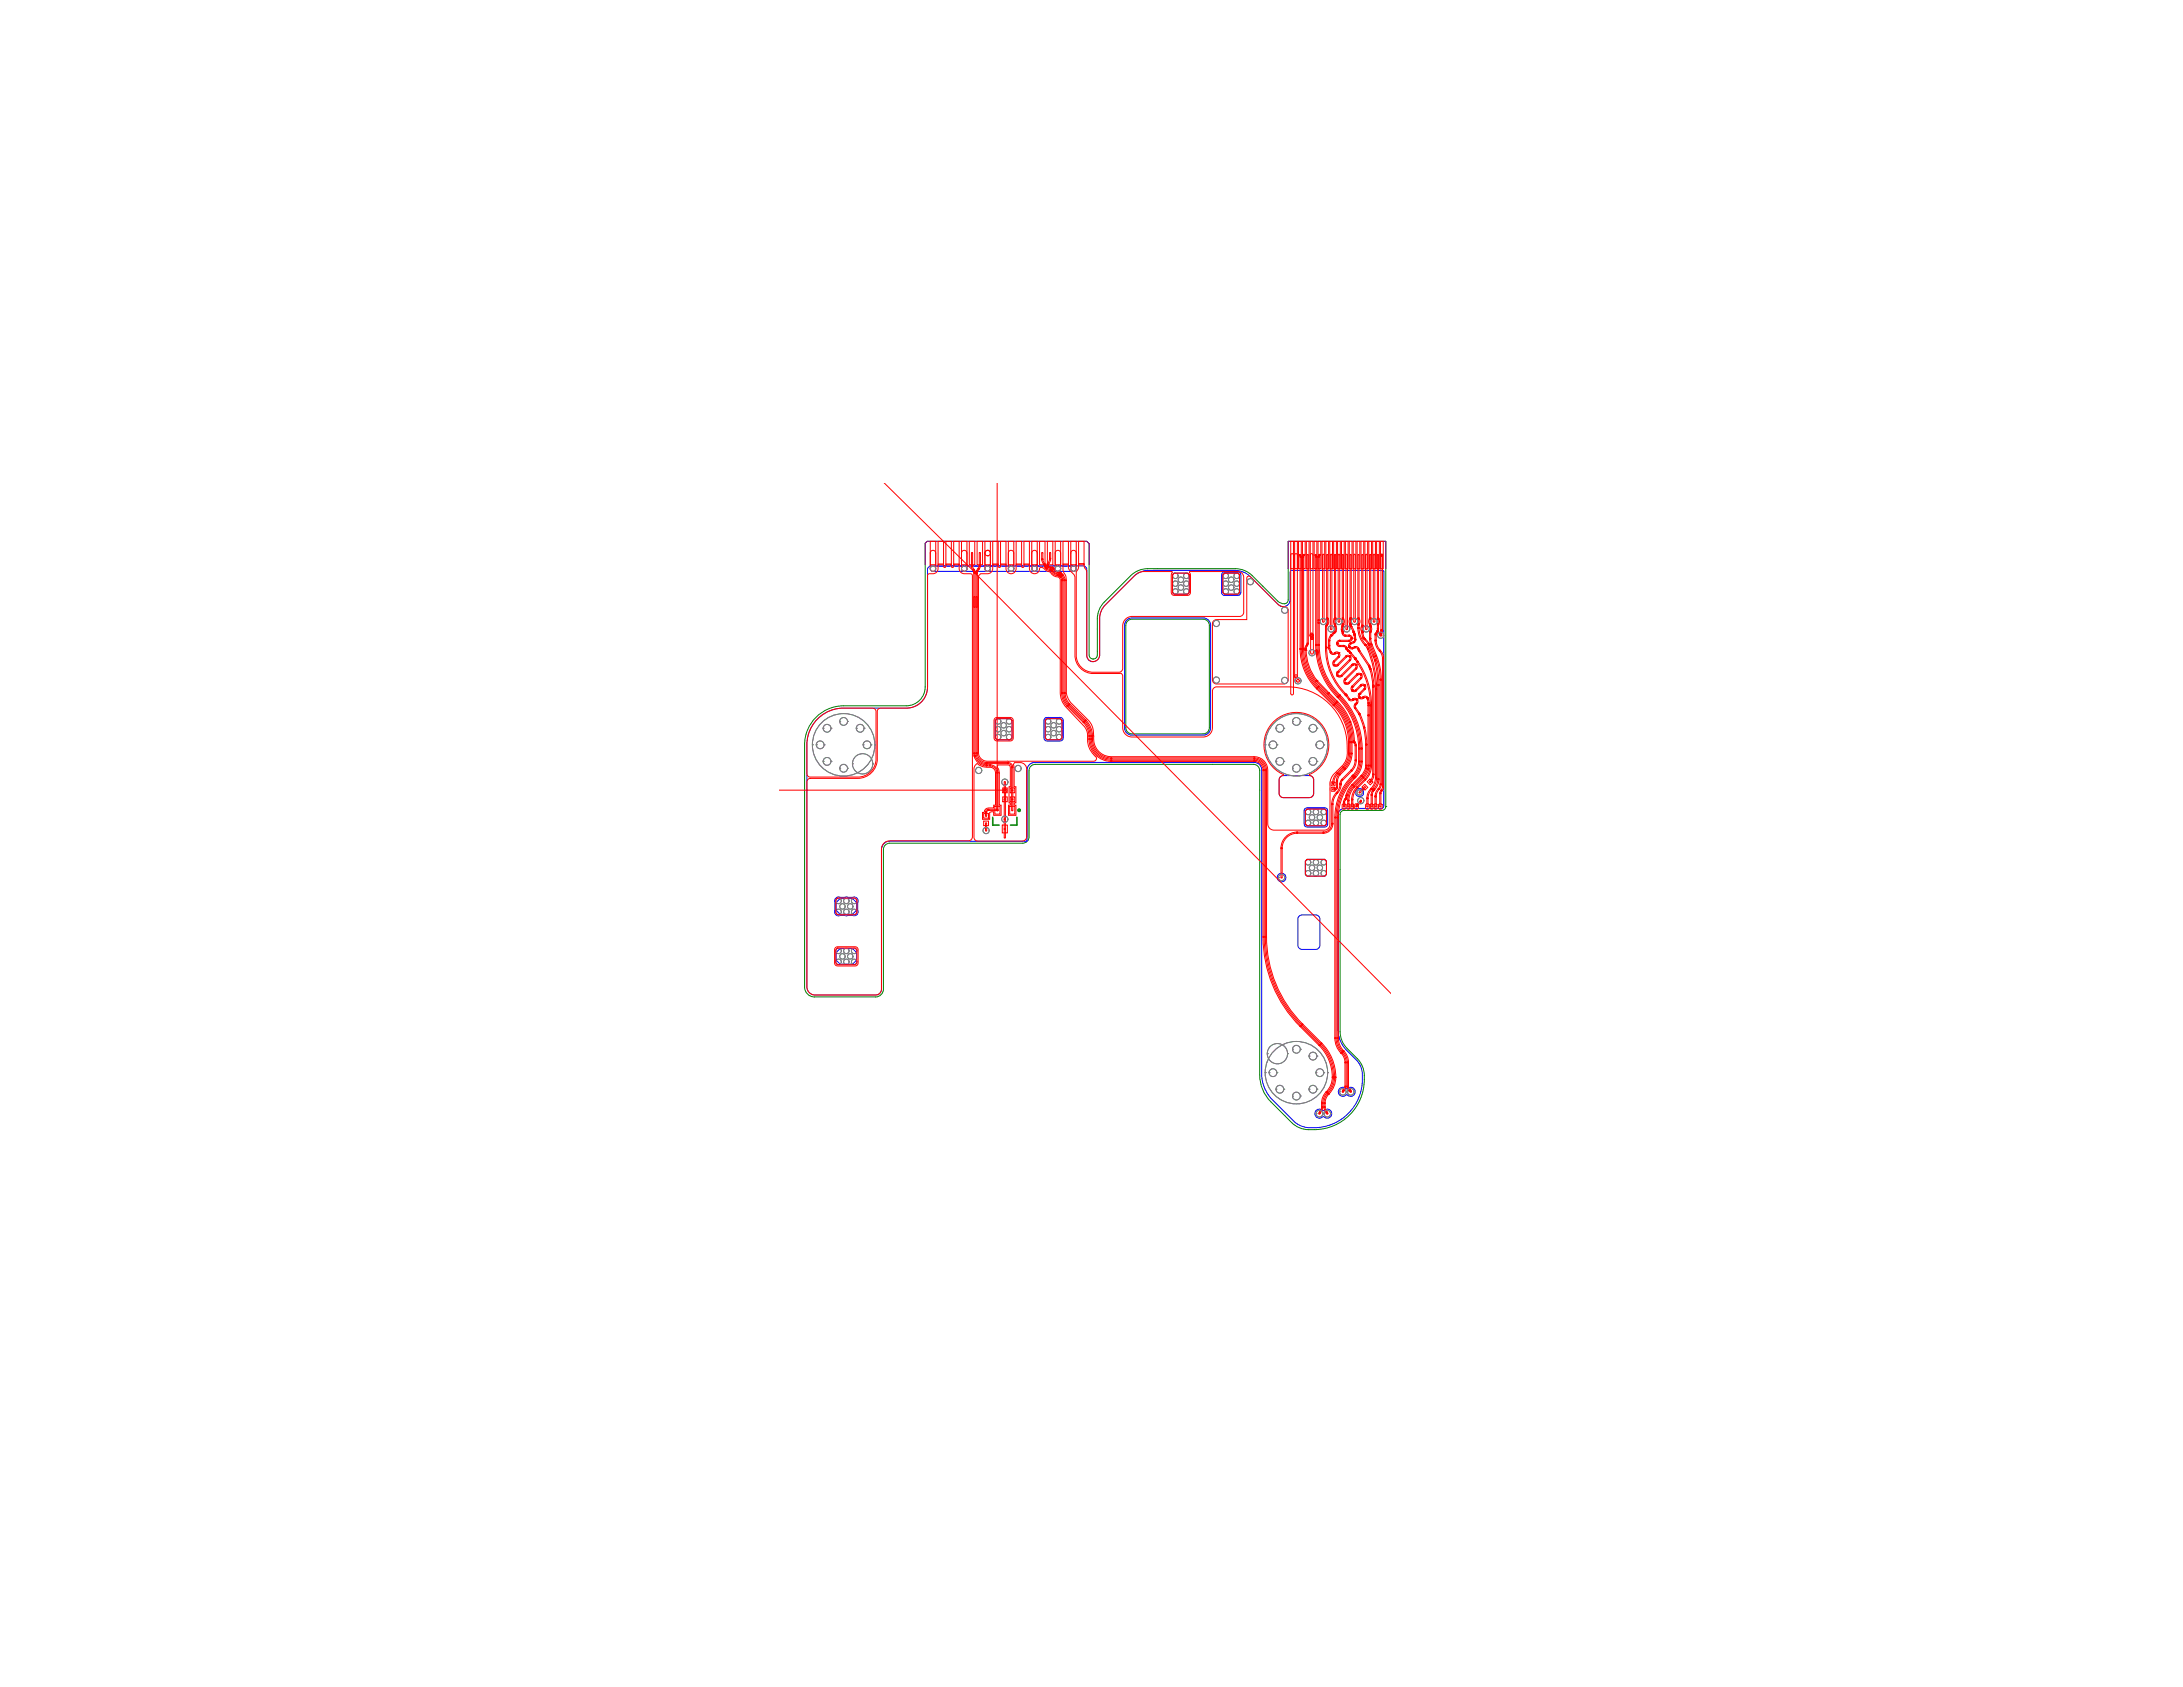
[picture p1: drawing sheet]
<svg xmlns="http://www.w3.org/2000/svg" width="279mm" height="216mm" viewBox="0 0 279 216" stroke-linecap="round" stroke-linejoin="round" font-family="sans-serif">
<path d="M118.4 69.5l.3-.2h20.4l.3 .3v14.2a.53 .53 0 0 0 .5 .5 .53 .53 0 0 0 .5-.5v-4.6a3.1 3.1 0 0 1 .9-2.2l3.4-3.3a3.1 3.1 0 0 1 2.2-.9h11.2a3.1 3.1 0 0 1 2.2 .9l3.2 3.2a.74 .74 0 0 0 .7 .4 .74 .74 0 0 0 .7-.5v-7.5h12.5v33.9M118.4 69.6v18.3a2.42 2.42 0 0 1-2.4 2.4h-8a5 5 0 0 0-5 5v31a1.27 1.27 0 0 0 1.2 1.3h7.9a1 1 0 0 0 1-1v-17.9a.8 .8 0 0 1 .8-.8h17a.8 .8 0 0 0 .8-.8v-8.5a.8 .8 0 0 1 .8-.8h27.9a.8 .8 0 0 1 .8 .8v39a4.9 4.9 0 0 0 1.4 3.4l2.7 2.7a3.4 3.4 0 0 0 2.9 .9 6.4 6.4 0 0 0 6.3-7.9 5.5 5.5 0 0 0-2.1-2.5 3.1 3.1 0 0 1-.9-2.2v-27.8l.1-.2 .2-.2 .2-.1h4.9l.2-.1 .2-.1 .1-.3M144.3 79.5l.6-.3h9.1a.8 .8 0 0 1 .8 .8v13.1a.8 .8 0 0 1-.8 .8h-9.1a.8 .8 0 0 1-.8-.8v-13.1zM177.4 103.2h.1M103 121.2h.1" fill="none" stroke="#008000" stroke-width=".13"/>
<path d="M118.4 72.3v-2.8l.3-.2h20.4l.3 .3v2.7M164.9 72.8v-3.5h12.5v3.5" fill="none" stroke="#800080" stroke-width=".13"/>
<g fill="none" stroke="#00f" stroke-width=".13">
<path d="M118.7 72.7l.3-.3h19.8l.3 .3v11.2a.83 .83 0 0 0 .9 .8 .83 .83 0 0 0 .7-.9v-4.5a2.36 2.36 0 0 1 .8-1.9l3.6-3.6a3.1 3.1 0 0 1 2.8-.8h10.1a2.84 2.84 0 0 1 2.1 .8l3.5 3.6a.88 .88 0 0 0 1 .2 .88 .88 0 0 0 .5-.8v-3.6l.2-.2h11.7l.1 .1v30.1l-.3 .3h-4.7a.8 .8 0 0 0-.8 .8v27.5a3.7 3.7 0 0 0 1.1 2.6l1.2 1.2a3.1 3.1 0 0 1 .8 2.8 6.2 6.2 0 0 1-8 5.6l-.8-.5-2.7-2.7a4.8 4.8 0 0 1-1.4-3.4v-38.9a.95 .95 0 0 0-1-.9h-28a1 1 0 0 0-1 1v9.1h-17.6a1.05 1.05 0 0 0-1.1 1v17.9a.74 .74 0 0 1-.7 .7h-7.8a1.04 1.04 0 0 1-1-1v-30.9a4.7 4.7 0 0 1 4.7-4.8h7.9a2.7 2.7 0 0 0 2.8-2.7zM119.1 72.6l.3-.2h18a.35 .35 0 0 1 .3 .4 .35 .35 0 0 1-.3 .3h-18a.35 .35 0 0 1-.3-.5zM144.2 79.4l.3-.2 .3-.1h9.3a.97 .97 0 0 1 .8 .9v13.1a.98 .98 0 0 1-.4 .9l-.4 .1h-9.3a.97 .97 0 0 1-.9-1v-13.1zM150.3 73.3h1.7l.2 .3v2.2l-.2 .2h-1.7l-.2-.2v-2.2zM156.5 73.3l.2-.1h1.6a.41 .41 0 0 1 .5 .4v2.2a.42 .42 0 0 1-.5 .4h-1.4a.41 .41 0 0 1-.5-.4v-2.2zM156.5 73.6l.2-.3h1.7l.3 .3v2.2l-.3 .2h-1.7l-.2-.2zM127.6 92h1.7l.2 .2v2.3l-.2 .2h-1.7l-.2-.2v-2.3zM133.7 91.9l.3-.1h1.6a.41 .41 0 0 1 .5 .4v2.3a.42 .42 0 0 1-.6 .3h-1.4a.41 .41 0 0 1-.5-.3v-2.3zM134 92h1.7l.2 .2v2.3l-.2 .2h-1.7l-.2-.2v-2.3zM163.8 99.5l.4-.2h3.5h.2l.2 .4v1.9v.2l-.4 .3h-3.5l-.2-.1-.3-.4v-1.9zM107 114.9a.49 .49 0 0 1 .5-.1h1.6a.5 .5 0 0 1 .6 .1 .5 .5 0 0 1 .1 .6v1a.5 .5 0 0 1-.1 .6 .5 .5 0 0 1-.6 .1h-1.6a.5 .5 0 0 1-.5-.1 .5 .5 0 0 1-.1-.6v-1a.49 .49 0 0 1 .1-.6zM107 115.5l.5-.5h1.6l.5 .5v1l-.5 .5h-1.6l-.5-.5z"/>
<path d="M166.2 117.3l.4-.2h1.9l.4 .3v.2v3.4l-.2 .4-.2 .1h-1.9l-.4-.3-.1-.2v-3.4zM167 103.5l.3-.1h2.3a.42 .42 0 0 1 .3 .5v1.4a.41 .41 0 0 1-.3 .5h-2.3a.42 .42 0 0 1-.4-.5v-1.5zM167.1 110.2l.2-.2h2.3l.2 .2v1.7l-.2 .2h-2.3l-.2-.2zM167.1 103.8l.2-.3h2.3l.2 .3v1.7l-.2 .2h-2.3l-.2-.2zM107 121.9l.5-.5h1.6l.5 .5v1l-.5 .5h-1.6l-.5-.5zM171.5 139.3a.58 .58 0 0 1 .8 0h.1a.58 .58 0 0 1 .9 0 .58 .58 0 0 1 0 .8 .58 .58 0 0 1-.9 0h-.1a.58 .58 0 0 1-.8 .1 .58 .58 0 0 1 0-.9zM168.5 142.1a.58 .58 0 0 1 .8 0h.1a.58 .58 0 0 1 .9 0 .58 .58 0 0 1 0 .8 .58 .58 0 0 1-.9 0h-.1a.58 .58 0 0 1-.8 0 .58 .58 0 0 1 0-.8z"/>
<circle cx="123.4" cy="72.8" r=".35"/>
<circle cx="126.4" cy="72.8" r=".35"/>
<circle cx="129.4" cy="72.8" r=".35"/>
<circle cx="132.4" cy="72.8" r=".35"/>
<circle cx="135.4" cy="72.8" r=".35"/>
<circle cx="164" cy="112.3" r=".56"/>
<circle cx="174" cy="101.4" r=".52"/>
</g>
<g fill="none" stroke="#808080" stroke-width=".13">
<path d="M104 95.3h.1M104 95.3a4 4 0 0 0 4 4 4 4 0 0 0 4-4M104 95.3a4 4 0 0 1 4-4 4 4 0 0 1 4 4M104.5 95.3h.1M104.5 95.3a.5 .5 0 0 0 .5 .5 .5 .5 0 0 0 .5-.5M104.5 95.3a.5 .5 0 0 1 .5-.5 .5 .5 0 0 1 .5 .5M105.4 93.2h.1M105.4 97.4h.1M105.4 93.2a.5 .5 0 0 0 .5 .5 .5 .5 0 0 0 .5-.5M105.4 93.2a.5 .5 0 0 1 .5-.5 .5 .5 0 0 1 .5 .5M105.4 97.4a.5 .5 0 0 0 .5 .5 .5 .5 0 0 0 .5-.5M105.4 97.4a.5 .5 0 0 1 .5-.5 .5 .5 0 0 1 .5 .5"/>
<path d="M105.5 95.3h.1M106.4 93.2h.1M106.4 97.4h.1M107.5 98.3h.1M107.5 98.3a.5 .5 0 0 0 .5 .5 .5 .5 0 0 0 .5-.5M107.5 98.3a.5 .5 0 0 1 .5-.5 .5 .5 0 0 1 .5 .5M107.5 92.3h.1M107.5 92.3a.5 .5 0 0 0 .5 .5 .5 .5 0 0 0 .5-.5M107.5 92.3a.5 .5 0 0 1 .5-.5 .5 .5 0 0 1 .5 .5M108.5 98.3h.1M108.5 92.3h.1M109.1 97.8h.1"/>
<path d="M109.1 97.8a1.3 1.3 0 0 0 1.3 1.3 1.3 1.3 0 0 0 1.3-1.3M109.1 97.8a1.3 1.3 0 0 1 1.3-1.3 1.3 1.3 0 0 1 1.3 1.3M109.6 93.2h.1M109.6 93.2a.5 .5 0 0 0 .5 .5 .5 .5 0 0 0 .5-.5M109.6 93.2a.5 .5 0 0 1 .5-.5 .5 .5 0 0 1 .5 .5M110.5 95.3h.1M110.5 95.3a.5 .5 0 0 0 .5 .5 .5 .5 0 0 0 .5-.5M110.5 95.3a.5 .5 0 0 1 .5-.5 .5 .5 0 0 1 .5 .5M110.6 93.2h.1M111.5 95.3h.1M111.7 97.8h.1M112 95.3h.1"/>
<path d="M161.9 95.3h.1M161.9 95.3a4 4 0 0 0 4 4 4 4 0 0 0 4-4M161.9 95.3a4 4 0 0 1 4-4 4 4 0 0 1 4 4M162.4 95.3h.1M162.4 95.3a.5 .5 0 0 0 .5 .5 .5 .5 0 0 0 .5-.5M162.4 95.3a.5 .5 0 0 1 .5-.5 .5 .5 0 0 1 .5 .5M163.3 93.2h.1M163.3 93.2a.5 .5 0 0 0 .5 .5 .5 .5 0 0 0 .5-.5M163.3 93.2a.5 .5 0 0 1 .5-.5 .5 .5 0 0 1 .5 .5M163.3 97.4h.1M163.3 97.4a.5 .5 0 0 0 .5 .5 .5 .5 0 0 0 .5-.5M163.3 97.4a.5 .5 0 0 1 .5-.5 .5 .5 0 0 1 .5 .5"/>
<path d="M163.4 95.3h.1M164.3 93.2h.1M164.3 97.4h.1M165.4 98.3h.1M165.4 92.3h.1M165.4 98.3a.5 .5 0 0 0 .5 .5 .5 .5 0 0 0 .5-.5M165.4 98.3a.5 .5 0 0 1 .5-.5 .5 .5 0 0 1 .5 .5M165.4 92.3a.5 .5 0 0 0 .5 .5 .5 .5 0 0 0 .5-.5M165.4 92.3a.5 .5 0 0 1 .5-.5 .5 .5 0 0 1 .5 .5M166.4 98.3h.1M166.4 92.3h.1M167.5 93.2h.1"/>
<path d="M167.5 93.2a.5 .5 0 0 0 .5 .5 .5 .5 0 0 0 .5-.5M167.5 93.2a.5 .5 0 0 1 .5-.5 .5 .5 0 0 1 .5 .5M167.5 97.4h.1M167.5 97.4a.5 .5 0 0 0 .5 .5 .5 .5 0 0 0 .5-.5M167.5 97.4a.5 .5 0 0 1 .5-.5 .5 .5 0 0 1 .5 .5M168.4 95.3h.1M168.4 95.3a.5 .5 0 0 0 .5 .5 .5 .5 0 0 0 .5-.5M168.4 95.3a.5 .5 0 0 1 .5-.5 .5 .5 0 0 1 .5 .5M168.5 93.2h.1M168.5 97.4h.1M169.4 95.3h.1M169.9 95.3h.1"/>
<path d="M163.6 112.3a.4 .4 0 0 0 .4 .4 .4 .4 0 0 0 .4-.4M163.6 112.3a.4 .4 0 0 1 .4-.4 .4 .4 0 0 1 .4 .4M163.6 112.3h.1M164.4 112.3h.1M173.7 101.3l.2-.2h.3l.1 .2v.3l-.1 .1h-.3l-.2-.1zM161.9 137.3h.1M161.9 137.3a4 4 0 0 0 4 4 4 4 0 0 0 4-4M161.9 137.3a4 4 0 0 1 4-4 4 4 0 0 1 4 4M162.2 134.8h.1M162.2 134.8a1.3 1.3 0 0 0 1.3 1.3 1.3 1.3 0 0 0 1.3-1.3M162.2 134.8a1.3 1.3 0 0 1 1.3-1.2 1.3 1.3 0 0 1 1.3 1.2M162.4 137.3h.1"/>
<path d="M162.4 137.3a.5 .5 0 0 0 .5 .5 .5 .5 0 0 0 .5-.5M162.4 137.3a.5 .5 0 0 1 .5-.5 .5 .5 0 0 1 .5 .5M163.3 139.4h.1M163.3 139.4a.5 .5 0 0 0 .5 .5 .5 .5 0 0 0 .5-.5M163.3 139.4a.5 .5 0 0 1 .5-.5 .5 .5 0 0 1 .5 .5M163.4 137.3h.1M164.3 139.4h.1M164.8 134.8h.1M165.4 134.3h.1M165.4 134.3a.5 .5 0 0 0 .5 .5 .5 .5 0 0 0 .5-.5M165.4 134.3a.5 .5 0 0 1 .5-.5 .5 .5 0 0 1 .5 .5M166.4 134.3h.1"/>
<path d="M167.5 139.4h.1M167.5 139.4a.5 .5 0 0 0 .5 .5 .5 .5 0 0 0 .5-.5M167.5 139.4a.5 .5 0 0 1 .5-.5 .5 .5 0 0 1 .5 .5M167.5 135.2h.1M167.5 135.2a.5 .5 0 0 0 .5 .5 .5 .5 0 0 0 .5-.5M167.5 135.2a.5 .5 0 0 1 .5-.5 .5 .5 0 0 1 .5 .5M168.4 137.3h.1M168.4 137.3a.5 .5 0 0 0 .5 .5 .5 .5 0 0 0 .5-.5M168.4 137.3a.5 .5 0 0 1 .5-.5 .5 .5 0 0 1 .5 .5M168.5 139.4h.1M168.5 135.2h.1M169.4 137.3h.1"/>
<path d="M169.9 137.3h.1M171.4 139.7h.1M171.4 139.7a.42 .42 0 0 0 .5 .5 .42 .42 0 0 0 .4-.5M171.4 139.7a.42 .42 0 0 1 .5-.4 .42 .42 0 0 1 .4 .4M172.3 139.7h.1M172.4 139.7h.1M172.4 139.7a.42 .42 0 0 0 .5 .5 .42 .42 0 0 0 .4-.5M172.4 139.7a.42 .42 0 0 1 .5-.4 .42 .42 0 0 1 .4 .4M173.3 139.7h.1M165.4 140.3h.1M165.4 140.3a.5 .5 0 0 0 .5 .5 .5 .5 0 0 0 .5-.5M165.4 140.3a.5 .5 0 0 1 .5-.5 .5 .5 0 0 1 .5 .5"/>
<path d="M166.4 140.3h.1M168.4 142.5h.1M168.4 142.5a.42 .42 0 0 0 .5 .4 .42 .42 0 0 0 .4-.4M168.4 142.5a.42 .42 0 0 1 .5-.4 .42 .42 0 0 1 .4 .4M169.3 142.5h.1M169.4 142.5h.1M169.4 142.5a.42 .42 0 0 0 .5 .4 .42 .42 0 0 0 .4-.4M169.4 142.5a.42 .42 0 0 1 .5-.4 .42 .42 0 0 1 .4 .4M170.3 142.5h.1"/>
<circle cx="119.4" cy="72.8" r=".35"/>
<circle cx="123.4" cy="72.8" r=".35"/>
<circle cx="126.4" cy="72.8" r=".35"/>
<circle cx="129.4" cy="72.8" r=".35"/>
<circle cx="132.4" cy="72.8" r=".35"/>
<circle cx="135.4" cy="72.8" r=".35"/>
<circle cx="137.4" cy="72.8" r=".35"/>
<circle cx="150.4" cy="73.7" r=".35"/>
<circle cx="150.4" cy="75.7" r=".35"/>
<circle cx="150.4" cy="74.7" r=".35"/>
<circle cx="151.1" cy="74.2" r=".35"/>
<circle cx="151.1" cy="75.2" r=".35"/>
<circle cx="151.8" cy="73.7" r=".35"/>
<circle cx="151.8" cy="75.7" r=".35"/>
<circle cx="151.8" cy="74.7" r=".35"/>
<circle cx="155.7" cy="79.8" r=".4"/>
<circle cx="156.9" cy="73.7" r=".35"/>
<circle cx="156.9" cy="74.7" r=".35"/>
<circle cx="156.9" cy="75.7" r=".35"/>
<circle cx="157.6" cy="74.2" r=".35"/>
<circle cx="157.6" cy="75.2" r=".35"/>
<circle cx="158.3" cy="73.7" r=".35"/>
<circle cx="158.3" cy="75.7" r=".35"/>
<circle cx="158.3" cy="74.7" r=".35"/>
<circle cx="160" cy="74.4" r=".4"/>
<circle cx="164.4" cy="78.1" r=".4"/>
<circle cx="169.4" cy="79.5" r=".4"/>
<circle cx="171.4" cy="79.5" r=".4"/>
<circle cx="173.4" cy="79.5" r=".4"/>
<circle cx="175.9" cy="79.5" r=".4"/>
<circle cx="125.3" cy="98.6" r=".4"/>
<circle cx="127.8" cy="93.3" r=".35"/>
<circle cx="127.8" cy="92.3" r=".35"/>
<circle cx="127.8" cy="94.3" r=".35"/>
<circle cx="128.5" cy="92.8" r=".35"/>
<circle cx="128.5" cy="93.8" r=".35"/>
<circle cx="129.2" cy="93.3" r=".35"/>
<circle cx="129.2" cy="92.3" r=".35"/>
<circle cx="129.2" cy="94.3" r=".35"/>
<circle cx="130.3" cy="98.3" r=".4"/>
<circle cx="134.2" cy="93.3" r=".35"/>
<circle cx="134.2" cy="94.3" r=".35"/>
<circle cx="134.2" cy="92.3" r=".35"/>
<circle cx="134.9" cy="92.8" r=".35"/>
<circle cx="134.9" cy="93.8" r=".35"/>
<circle cx="135.6" cy="93.3" r=".35"/>
<circle cx="135.6" cy="92.3" r=".35"/>
<circle cx="135.6" cy="94.3" r=".35"/>
<circle cx="155.7" cy="87" r=".4"/>
<circle cx="164.4" cy="87.1" r=".4"/>
<circle cx="166.1" cy="87.1" r=".4"/>
<circle cx="167.9" cy="83.5" r=".4"/>
<circle cx="170.4" cy="80.5" r=".4"/>
<circle cx="172.4" cy="80.5" r=".4"/>
<circle cx="174.9" cy="80.5" r=".4"/>
<circle cx="176.7" cy="81.3" r=".4"/>
<circle cx="107.3" cy="116.7" r=".35"/>
<circle cx="107.3" cy="115.3" r=".35"/>
<circle cx="107.8" cy="116" r=".35"/>
<circle cx="108.3" cy="116.7" r=".35"/>
<circle cx="108.3" cy="115.3" r=".35"/>
<circle cx="108.8" cy="116" r=".35"/>
<circle cx="109.3" cy="116.7" r=".35"/>
<circle cx="109.3" cy="115.3" r=".35"/>
<circle cx="126.2" cy="106.3" r=".4"/>
<circle cx="128.6" cy="104.8" r=".4"/>
<circle cx="128.6" cy="100.1" r=".4"/>
<circle cx="167.4" cy="105.3" r=".35"/>
<circle cx="167.4" cy="110.4" r=".35"/>
<circle cx="167.4" cy="111.8" r=".35"/>
<circle cx="167.4" cy="103.9" r=".35"/>
<circle cx="167.9" cy="104.6" r=".35"/>
<circle cx="167.9" cy="111.1" r=".35"/>
<circle cx="168.4" cy="110.4" r=".35"/>
<circle cx="168.4" cy="105.3" r=".35"/>
<circle cx="168.4" cy="111.8" r=".35"/>
<circle cx="168.4" cy="103.9" r=".35"/>
<circle cx="168.9" cy="104.6" r=".35"/>
<circle cx="168.9" cy="111.1" r=".35"/>
<circle cx="169.4" cy="110.4" r=".35"/>
<circle cx="169.4" cy="105.3" r=".35"/>
<circle cx="169.4" cy="111.8" r=".35"/>
<circle cx="169.4" cy="103.9" r=".35"/>
<circle cx="174.2" cy="102.5" r=".4"/>
<circle cx="107.3" cy="123.1" r=".35"/>
<circle cx="107.3" cy="121.7" r=".35"/>
<circle cx="107.8" cy="122.4" r=".35"/>
<circle cx="108.3" cy="123.1" r=".35"/>
<circle cx="108.3" cy="121.7" r=".35"/>
<circle cx="108.8" cy="122.4" r=".35"/>
<circle cx="109.3" cy="123.1" r=".35"/>
<circle cx="109.3" cy="121.7" r=".35"/>
</g>
<g fill="none" stroke="#f00" stroke-width=".13">
<path d="M113.4 61.8l11.4 11.4v.1v-.1h-.1M119.1 69.3h.7v3h-.7zM119.1 70.6a.35 .35 0 0 1 .4-.2 .35 .35 0 0 1 .3 .4v2a.35 .35 0 0 1-.4 .3 .35 .35 0 0 1-.3-.3zM120.1 72.2h.7v.3a.15 .15 0 0 0 .1 .1 .15 .15 0 0 0 .2-.1v-.3h.7v.3a.15 .15 0 0 0 .1 .1 .15 .15 0 0 0 .2-.1v-.3h.7a1.09 1.09 0 0 0 .2 1.1l.4 .1h.9l.2 .3v33.4a.55 .55 0 0 1-.7 .5h-9.9a1.05 1.05 0 0 0-1.1 1.1v17.9a.74 .74 0 0 1-.7 .7h-7.8a1.04 1.04 0 0 1-1-1v-26.2a.43 .43 0 0 1 .4-.5h6.3l.9-.3 .8-.6 .5-.9 .1-.5v-6.3a.43 .43 0 0 1 .4-.4h3.3a2.7 2.7 0 0 0 2.7-2.7v-14.3l.3-.2a.79 .79 0 0 0 1.1-.6zM120.1 69.3h.7v3h-.7zM121.1 69.3h.7v3h-.7zM122.1 69.3h.7v3h-.7zM123.1 69.3h.7v3h-.7zM123.1 70.6a.35 .35 0 0 1 .4-.2 .35 .35 0 0 1 .3 .4v2a.35 .35 0 0 1-.4 .3 .35 .35 0 0 1-.3-.3zM124.1 69.3h.7v3h-.7zM124.3 72.4l.3 .8M124.3 72.4l.1 .1 .1-.1"/>
<path d="M124.3 72.4v-1.6l.1-.1 .1 .1v1.6M124.5 72.4l.3 .8M124.6 73.3h.1h.1M124.6 73.2l.1-.1 .1 .1M124.6 77.7h.1h.1M124.6 76.4l.1-.1 .1 .1M124.6 73.2v23.2M124.8 73.3l53.2 53.3M124.8 73.2v23.2M124.9 73.4l.1-.1 .1 .1M124.9 77.7h.1h.1M124.9 76.4l.1-.1 .1 .1"/>
<path d="M124.9 73.4v23M125 73l-.1 .4M125 73v.1h.1M125 73h.1M125 73h.1v.1M125.1 69.3h.7v3h-.7zM125.1 73.4v23M125.1 73.1v.3M125.1 73.1h.1M125.2 73.7l.3-.3h.9a.65 .65 0 0 0 .7-.6v-.6h.7v.3l.1 .1 .2-.1v-.3h.7a1.09 1.09 0 0 0 .2 1.1 .65 .65 0 0 0 1.1-.5v-.6h.7v.3a.15 .15 0 0 0 .1 .1 .15 .15 0 0 0 .2-.1v-.3h.7a1.09 1.09 0 0 0 .2 1.1 .69 .69 0 0 0 .8 0 .69 .69 0 0 0 .3-.6l.2-.1 .3 .1 .3 .3 .4 .2a1.52 1.52 0 0 0 1.2 .7l.2 .3v14.7l.2 .8 .4 .6 2.4 2.6a2.35 2.35 0 0 1 .5 2.1 4 4 0 0 0 1.1 2 .38 .38 0 0 1-.4 .4h-13.5a1.11 1.11 0 0 1-1.2-1zM125.3 72.4l.1 .1 .1-.1M125.3 72.4l.1-.1 .1 .1"/>
<path d="M125.3 72.4v-1.6l.1-.1 .1 .1v1.6M125.3 72.4l-.3 .6M125.5 72.4l-.4 .7M126.1 69.3h.7v3h-.7zM126.1 70.6a.35 .35 0 0 1 .4-.2 .35 .35 0 0 1 .3 .4v2a.35 .35 0 0 1-.4 .3 .35 .35 0 0 1-.3-.3zM126.4 71.1h.1M126.4 70.4h.1M126.4 70.4a.35 .35 0 0 1 .4 .4 .35 .35 0 0 1-.4 .3M126.4 70.4a.35 .35 0 0 0-.3 .4 .35 .35 0 0 0 .3 .3M127.1 69.3h.7v3h-.7zM127.6 61.8v41.9M128.1 69.3h.7v3h-.7z"/>
<path d="M129.1 69.3h.7v3h-.7zM129.1 70.6a.35 .35 0 0 1 .4-.2 .35 .35 0 0 1 .3 .4v2a.35 .35 0 0 1-.4 .3 .35 .35 0 0 1-.3-.3zM130.1 69.3h.7v3h-.7zM131.1 69.3h.7v3h-.7zM132.1 69.3h.7v3h-.7zM132.1 70.6a.35 .35 0 0 1 .4-.2 .35 .35 0 0 1 .3 .4v2a.35 .35 0 0 1-.4 .3 .35 .35 0 0 1-.3-.3zM133.1 69.3h.7v3h-.7zM133.3 71.6h.1h.1M133.3 71.6v-.8l.1-.1 .1 .1v.8M133.3 71.6l.1 .2 .4 .9M133.5 71.6l.3 .8M133.8 72.7l.1 .1"/>
<path d="M133.8 72.4l.1 .2M133.9 72.6h-.1v.1M133.9 72.6l.1 .1M133.9 72.8l.6 .2M134 72.7l.5 .2M134 72.7v.1h-.1M134 72.5l.1 .1M134.1 69.3h.7v3h-.7zM134.1 72.6l.4 .1M134.2 72.4h-.2v.1M134.2 72.4v.1M134.2 72.5v.1h-.1"/>
<path d="M134.2 72.5l.3 .1M134.3 71.5l.1 .1 .1-.1M134.3 71.5v-.7l.1-.1 .1 .1v.7M134.3 71.5l-.1 .5-.2 .3v.2M134.5 72.9l-.1 .1h.1M134.5 72.9h.1M134.5 72.6l-.1 .1h.1M134.5 72.7h.2M134.5 72.6h.2M134.5 71.5l-.3 .9M134.5 73a1.03 1.03 0 0 0 1 .7M134.5 72.9l.1 .1h-.1"/>
<path d="M134.6 72.9h.1M134.6 72.9h-.1v.1M134.6 72.9a1.13 1.13 0 0 0 1 .7M134.6 72.9v.1h-.1M134.7 72.6l.2 .2M134.7 72.6l.1 .1h-.1M134.7 72.7a.85 .85 0 0 0 .9 .7M134.9 72.8a.5 .5 0 0 0 .7 .4M135.1 69.3h.7v3h-.7zM135.1 70.6a.35 .35 0 0 1 .4-.2 .35 .35 0 0 1 .3 .4v2a.35 .35 0 0 1-.4 .3 .35 .35 0 0 1-.3-.3zM135.4 73.6h.1M135.5 73.7h.1"/>
<path d="M135.5 73.6h.1M135.5 73.6l-.1-.1v.1M135.5 73.6v.1l-.1-.1M135.5 73.7l.2 .2M135.6 73.4h.1M135.6 73.2h.1M135.6 73.2l.1 .1-.1 .1M135.6 73.2l-.1 .1 .1 .1M135.6 73.2l.2 .1M135.6 73.6h.1M135.6 73.6h-.1v.1M135.6 73.6l.1 .1"/>
<path d="M135.7 73.4v.1M135.7 73.9l.2 .4M135.7 73.5h.1M135.7 73.7l.1 .1M135.8 73.5l.1 .2M135.8 73.3h-.1v.1M135.8 73.3l.2 .2M135.8 73.8v.1h-.1M135.8 73.8l.2 .5M135.9 73.4h.1M135.9 73.4v.1h-.2M135.9 73.4h-.1v.1"/>
<path d="M135.9 74.3v14.4M135.9 74.3v-.1l.1 .1M135.9 73.7l.3 .6M136 74.3v14.4M136 73.5v.2h-.1M136 73.5l.2 .3 .1 .5M136 72.2h.7a.87 .87 0 0 0 .4 1l.4 .3 .1 .3v10.3l.1 .4 .4 .8 .3 .4 .9 .4 .4 .1h3.7l.2 .1 .1 6.8a1.2 1.2 0 0 0 1.2 1.2h9.1a1.2 1.2 0 0 0 1.2-1.2v-4.6a.53 .53 0 0 1 .5-.6h9.1a7.7 7.7 0 0 1 7.5 9.2l-.4 .8-1.2 1.1a2.11 2.11 0 0 0-.5 1.8v4.7a.73 .73 0 0 1-.6 .7h-6.5a.81 .81 0 0 1-.8-.8v-6.9a1.71 1.71 0 0 0-1.8-1.7h-18.3a2.3 2.3 0 0 1-2.2-2.6 3.4 3.4 0 0 0-.7-2l-2.1-2.1a2.37 2.37 0 0 1-.7-1.4v-14.4l-.2-.7a1.45 1.45 0 0 1-.3-1.4zM136 69.3h.7v3h-.7zM136.2 74.3v14.4M136.2 74.3v-.1l.1 .1M136.3 74.3v14.4M137 69.3h.7v3h-.7z"/>
<path d="M137.1 70.6a.35 .35 0 0 1 .4-.2 .35 .35 0 0 1 .2 .4v2a.35 .35 0 0 1-.3 .3 .35 .35 0 0 1-.4-.3zM138 72.1h.7a.87 .87 0 0 0 .3 .8l.1 .3v10.7a.82 .82 0 0 0 .8 .8 .82 .82 0 0 0 .8-.9v-4.5a2.43 2.43 0 0 1 .8-1.9l3.7-3.8a1.61 1.61 0 0 1 1.2-.5h3.6l.1 .2-.2 .3v2.2a.42 .42 0 0 0 .6 .4h1.3a.41 .41 0 0 0 .6-.4v-2.2l-.2-.3 .1-.2h6a.76 .76 0 0 1 .9 .8v4.4a.52 .52 0 0 1-.6 .6h-13.7a1.2 1.2 0 0 0-1.2 1.2v5.4a.49 .49 0 0 1-.4 .5h-3.4a2.17 2.17 0 0 1-2.2-2.2v-10.6l.3-.5zM138 69.3h.7v3h-.7zM150.3 73.3h1.7l.2 .3v2.2l-.2 .2h-1.7l-.2-.2v-2.2zM156.5 73.6l.2-.3h1.7l.3 .3v2.2l-.3 .2h-1.7l-.2-.2zM159.7 73.8l.3-.1 3.5 3.6a1.4 1.4 0 0 0 1 .4 .43 .43 0 0 1 .4 .4v8.9a.52 .52 0 0 1-.6 .5h-8.6a.52 .52 0 0 1-.5-.5v-7.2a.52 .52 0 0 1 .5-.5h3.9v-5.3zM165.2 69.3h.3v3.5h-.3zM165.3 70.9h.2v.1v17.8l-.1 .1-.2-.1zM165.7 69.3h.3v3.5h-.3zM166.2 69.3h.3v3.5h-.3zM166.3 71.1l.1 .2M166.4 71.3l.1-.1v.1"/>
<path d="M166.4 71.3v11.8M166.4 71l.1 .3M166.5 71.3v11.8M166.7 71.3l.1-.1v.1M166.7 69.3h.3v3.5h-.3zM166.7 71.3v11.7M166.8 71.1h.1M166.8 71l-.1 .3M166.8 71.3v11.7M166.9 71.1l-.1 .2M166.9 71h-.1v.1M166.9 71v.1h-.1"/>
<path d="M166.9 71h.1M167.2 69.3h.3v3.5h-.3zM167.7 69.3h.3v3.5h-.3zM168.2 69.3h.3v3.5h-.3zM168.3 71.1l.1 .2M168.4 71.3l.1-.1v.1M168.4 71.3v11.2M168.4 71l.1 .3M168.5 71.3v11.2M168.7 79.4h.1M168.7 71.3l.1-.1v.1M168.7 69.3h.3v3.5h-.3z"/>
<path d="M168.7 71.3v8.1M168.7 79.3v.4M168.8 71.1h.1M168.8 71l-.1 .3M168.8 79.4v.3M168.8 79.7v-.1l-.1 .1v2.8M168.8 71.3v8.1M168.8 79.7v2.8M168.9 71.1l-.1 .2M168.9 71h-.1v.1M168.9 71v.1h-.1M168.9 71h.1"/>
<path d="M169.2 69.3h.3v3.5h-.3zM169.3 71h.2v8.5l-.1 .1-.1-.1zM169.7 69.3h.3v3.5h-.3zM169.8 79.1a.75 .75 0 0 1-.1 1M169.8 79.1l.1 .1v-.1M169.8 79.1v-8.1h.1v8.1M169.9 80h.1M169.9 79.1a.71 .71 0 0 1 0 .9M170.2 69.3h.3v3.5h-.3zM170.3 71h.2v9.5l-.1 .1-.1-.1zM170.7 69.3h.3v3.5h-.3zM170.8 79.1a.76 .76 0 0 0 0 .9"/>
<path d="M170.8 80l.1-.1v.1M170.8 79.1h.1M170.8 79.1l.1 .1v-.1M170.8 79.1l.1-.1v.1M170.8 79.1v-8.1h.1v8.1M170.8 80v.1M170.8 79.3h.1M170.8 79.1l.1 .1-.1 .1M170.8 79.1v.1v.1M170.9 79.1h.1M170.9 79.1v.1a.72 .72 0 0 0 0 .8M170.9 80v.1"/>
<path d="M171.2 69.3h.3v3.5h-.3zM171.3 71h.2v8.5l-.1 .1-.1-.1zM171.7 69.3h.3v3.5h-.3zM171.8 79.1v.1a.72 .72 0 0 1 0 .8M171.8 80h.1M171.8 80l.1-.1v.1M171.8 79.1l.1 .1v-.1M171.8 79.1v-8.1h.1v8.1M171.8 80v.1M171.9 80h.1M171.9 79.1a.76 .76 0 0 1 0 .9M171.9 80v.1"/>
<path d="M172.2 69.3h.3v3.5h-.3zM172.3 71h.2v9.5l-.1 .1-.1-.1zM172.7 69.3h.3v3.5h-.3zM172.8 79.1a.74 .74 0 0 0 0 .8v.1M172.8 80l.1-.1v.1M172.8 79.1h.1M172.8 79.1l.1 .1v-.1M172.8 79.1l.1-.1v.1M172.8 79.1v-8.1h.1v8.1M172.8 80v.1M172.8 79.3h.1M172.8 79.1l.1 .1-.1 .1"/>
<path d="M172.8 79.1v.1v.1M172.9 79.1h.1M172.9 79.1a.79 .79 0 0 0 0 .9M172.9 80v.1M173.2 69.3h.3v3.5h-.3zM173.3 71h.2v8.5l-.1 .1-.1-.1zM173.7 69.3h.3v3.5h-.3zM173.8 79.1v.1a.72 .72 0 0 1 0 .8M173.8 80l.1-.1v.1M173.8 79.1l.1 .1v-.1M173.8 79.1v-8.1h.1v8.1M173.8 80v.4"/>
<path d="M173.9 79.1a.76 .76 0 0 1 0 .9M173.9 80v.4M174.2 69.3h.3v3.5h-.3zM174.7 69.3h.3v3.5h-.3zM174.8 71h.2v9.5l-.1 .1-.1-.1zM175.2 69.3h.3v3.5h-.3zM175.3 79.1h.1M175.3 79.1v-8.1h.1v8.1M175.3 79.1a.76 .76 0 0 0 0 .9M175.3 80v.1M175.3 80l.1-.1v.1M175.3 79.1l.1 .1v-.1"/>
<path d="M175.3 79.1l.1-.1v.1M175.3 79.3h.1M175.3 79.1l.1 .1-.1 .1M175.3 79.1v.1v.1M175.4 79.1h.1M175.4 79.1v.1a.72 .72 0 0 0 0 .8M175.4 80v.1M175.7 69.3h.3v3.5h-.3zM175.8 71h.2v8.5l-.1 .1-.1-.1zM176.2 69.3h.3v3.5h-.3zM176.3 80l.1-.1v.1M176.3 79.1l.1 .1v-.1"/>
<path d="M176.3 79.1v-8.1h.1v8.1M176.3 79.1v.1a.72 .72 0 0 1 0 .8M176.3 80v.5M176.4 79.3h.1M176.4 79.1h.1M176.4 79.1l.1 .1-.1 .1M176.4 79.1l-.1 .1 .1 .1M176.4 79.1a.76 .76 0 0 1 0 .9M176.4 80v.5M176.7 69.3h.3v3.5h-.3zM176.7 71.1l.1-.1 .1 .1M176.7 71.1v9.6"/>
<path d="M176.8 71l.1-.1 .1 .2M176.8 71l-.1 .1M176.8 71v.1h.2M176.8 71v.1h.1M176.8 71h.1M176.8 71h.1v.1M176.9 71.1h.1M176.9 71.1v9.6M177 71.1h-.1M177 71.1h.1M104.4 92.2a4.7 4.7 0 0 1 3.6-1.6h3.7a.43 .43 0 0 1 .4 .5v6a2.32 2.32 0 0 1-2.3 2.3h-6.1a.41 .41 0 0 1-.4-.4v-3.7a4.6 4.6 0 0 1 1.1-3.1zM124.6 96.4l.1 .1 .1-.1"/>
<path d="M124.6 96.4a1.64 1.64 0 0 0 1.7 1.6M124.8 96.4v.3M124.8 96.7a1.49 1.49 0 0 0 1.5 1.2M124.9 96.4a1.34 1.34 0 0 0 1.4 1.3M124.9 96.4l.1 .1 .1-.1M125 97.7a3.6 3.6 0 0 0 2 .5 .68 .68 0 0 1 .4 .7v4.1h-.2v.4a1.4 1.4 0 0 0-1.1 .2l-.1 .4h-.3v.9h1v-.9l.2-.1h.3v.4h.9v-1.3h-.2v-4.1l-.1-.5-.2-.3 .1-.2h1.3l.2 .1 .1 .2v2.5h-.2v2.1h.2v.2h-.2v1.3h.9v-1.3h-.2v-.2h.2v-2.1h-.2v-2.5l-.1-.3 .1-.3h.9a.83 .83 0 0 1 .7 .8v8.7a.55 .55 0 0 1-.6 .5h-5.6a.48 .48 0 0 1-.5-.5v-8.8l.1-.3zM125.1 96.4a1.19 1.19 0 0 0 1.2 1.2l-.1 .1h.1M126.3 97.9l-.1 .1h.1M126.3 97.6h2.7a.62 .62 0 0 1 .6 .6M126.3 98h.4M126.3 97.9h.4M126.3 97.7h2.7"/>
<path d="M126.7 97.9l.1 .1h-.1M126.7 97.9a1.02 1.02 0 0 1 1 1M126.7 98a.87 .87 0 0 1 .9 .9M127.3 91.9l.3-.1h1.6a.41 .41 0 0 1 .5 .4v2.3a.42 .42 0 0 1-.6 .3h-1.4a.41 .41 0 0 1-.5-.3v-2.3zM127.6 98.9v4.8l.1 .1v-.1M127.6 98.9l.1-.1v.1M127.6 92h1.7l.2 .2v2.3l-.2 .2h-1.7l-.2-.2v-2.3zM127.7 98.9v4.8M129 97.6l.1 .1h-.1M129 97.7l.4 .3 .1 .2M129.5 98.2v5.5l.1 .1v-.1v-5.5M129.5 98.2l.1-.1v.1"/>
<path d="M134 92h1.7l.2 .2v2.3l-.2 .2h-1.7l-.2-.2v-2.3zM135.9 88.7v.1l.1-.1M135.9 88.7a2.42 2.42 0 0 0 .7 1.7M136 88.7a2.27 2.27 0 0 0 .7 1.6M136.2 88.7v.1l.1-.1M136.2 88.7a2.12 2.12 0 0 0 .6 1.5M136.3 88.7a1.97 1.97 0 0 0 .6 1.4M136.6 90.4l2.1 2.1M136.7 90.3h-.1v.1M136.7 90.3l2.1 2.1M136.8 90.2l2.1 2.1M136.9 90.1l2.1 2"/>
<path d="M136.9 90.1h-.1v.1M138.7 92.5a2.46 2.46 0 0 1 .7 1.7M138.8 92.4v.1h-.1M138.8 92.4a2.61 2.61 0 0 1 .7 1.8M138.9 92.3a2.75 2.75 0 0 1 .8 1.9M139 92.1a2.9 2.9 0 0 1 .8 2.1M139 92.1v.2h-.1M139.4 94.6v.1l.1-.1M139.4 94.2v-.1l.1 .1M139.4 94.6a2.86 2.86 0 0 0 2.8 2.8M139.4 94.2v.4M139.5 94.2v.4"/>
<path d="M139.5 94.6a2.71 2.71 0 0 0 2.7 2.7M139.7 94.6v.1l.1-.1M139.7 94.2v-.1l.1 .1M139.7 94.6a2.56 2.56 0 0 0 2.5 2.5M139.7 94.2v.4M139.8 94.2v.4M139.8 94.6a2.41 2.41 0 0 0 2.4 2.4M142.2 97v.1M142.2 97.3v.1M142.2 97.1h18.3M142.2 97h18.3M142.2 97.4h18.3"/>
<path d="M142.2 97.3h18.3M160.5 97l.1 .1h-.1M160.5 97.3l.1 .1h-.1M160.5 97a1.57 1.57 0 0 1 1.6 1.6M160.5 97.1a1.42 1.42 0 0 1 1.5 1.5M160.5 97.3a1.27 1.27 0 0 1 1.3 1.3M160.5 97.4a1.12 1.12 0 0 1 1.2 1.2M161.7 98.6v-.1l.1 .1M161.7 98.6v21.3M161.8 98.6v21.3M162 98.6v-.1l.1 .1M162 98.6v21.3"/>
<path d="M162.1 98.6v21.3M163 92.4a4.2 4.2 0 0 1 6.4 .6 4.2 4.2 0 0 1-1.8 6.1v.2l.4 .2 .1 .2v2l-.2 .3-.2 .1h-3.5l-.3-.1-.2-.4v-1.9l.1-.2 .4-.2 .1-.2a4.1 4.1 0 0 1-1.3-6.7zM165.7 86.5l.2 .2 .1-.2M165.7 86.5v-15.5l.2-.1 .1 .1v15.5M165.7 86.5l.1 .5 .2 .3M166 86.5l.2 .5M166.4 83.1h.1M166.4 83h.1M166.4 83.1a7.2 7.2 0 0 0 2.1 5M166.5 83.1a7.1 7.1 0 0 0 2.1 4.9M166.7 83l.1 .1v-.1M166.7 83a6.9 6.9 0 0 0 2 4.9"/>
<path d="M166.8 83a6.8 6.8 0 0 0 2 4.8M167 83.2h.1h.1M167 83l.1-.1 .1 .1M167 83.2a6.5 6.5 0 0 0 1.5 4M167 83v.2M167 83.1h.1M167 83.1v.1h.2M167 83.1h.2v.1M167.2 83.2h.1M167.2 83.2a6.4 6.4 0 0 0 1.4 3.9M167.2 83v.2M167.3 82.3l.1 .1v-.1"/>
<path d="M167.3 82.3v-11.3h.1v11.3M167.3 82.3l-.3 .7M167.4 82.3l-.2 .7M167.7 81.3l.2 .2 .1-.2M167.7 81.3l.2-.2 .1 .2M167.7 81.3v-10.3l.2-.1 .1 .1v10.3M167.7 81.3v.1M167.7 81.4v.2M167.7 81.6v.1M167.7 81.7v1.8l.2 .2 .2-.2v-1.8M167.7 81.7l.2-.2 .2 .2M168 81.3h.1"/>
<path d="M168 81.3l-.2-.1-.1 .2M168 81.3l.1 .3M168.1 81.6l-.2 .2-.2-.2M168.1 81.6v.1M168.4 82.5l.1 .1v-.1M168.4 82.5h.1M168.4 82.5v.8M168.4 83.3h.1M168.4 83.3l.1 .3M168.5 87.2l1.5 1.6M168.5 87.2h.1M168.5 83.7h.1"/>
<path d="M168.5 83.7a10 10 0 0 0 3.2 6.2 9.3 9.3 0 0 1 2.2 5.9M168.5 83.2h.1M168.5 83.2l-.1 .1 .1 .1M168.5 83.2l.1 .1-.1 .1M168.5 83.6v.1h.1M168.5 83.6l.1-.1v.1M168.5 88.1l2.1 2.2M168.5 83.4h.1M168.5 82.5l.1 .8M168.6 87.1h-.1v.1M168.6 87.1v.1h-.1M168.6 87.1h.1"/>
<path d="M168.6 87.1l1.5 1.6M168.6 83.3v.3M168.6 83.3l-.1-.1-.1 .1M168.6 83.3l-.1 .1-.1-.1M168.6 83.3h.1M168.6 83.7h.1M168.6 83.7a9.8 9.8 0 0 0 3.2 6.1 9.4 9.4 0 0 1 2.2 6M168.6 88h-.1v.1M168.6 88l2.1 2.2M168.6 83.6v.1M168.7 82.5l.1 .1v-.1M168.7 82.5a9.2 9.2 0 0 0 2.7 6.6"/>
<path d="M168.7 87.9l2.2 2.2M168.8 87.8l2.2 2.2M168.8 87.8h-.1v.1M168.8 82.5a9.1 9.1 0 0 0 2.7 6.5M169.6 82.9h.1M169.6 82.9l.1 .1 .1-.1M169.6 82.9l.1-.1 .1 .1M169.6 82.9a8.5 8.5 0 0 0 2.5 6M169.7 83h.1M169.7 82.8h.1M169.7 82.8l.1 .1-.1 .1M169.7 82.8l-.1 .1 .1 .1"/>
<path d="M169.8 80.1h-.1h-.1v2.8M169.8 82.9h.1M169.8 82.9a8.4 8.4 0 0 0 2.4 5.9M169.8 80.1v2.8M169.9 80l-.1 .2M170 88.8h.1M170 88.8l1.1 1.1M170 82v1l.1 .1 .1-.1M170 82l.1-.1 .1 .1M170.1 88.7v.1h-.1M170.1 88.7h.1M170.1 88.7l1.1 1.1"/>
<path d="M170.1 88.7h-.1v.1M170.2 83l-.1-.1v.1l.2 .5M170.2 83l.2 .5M170.2 82v1M170.3 83.5a.4 .4 0 0 0 .6 .1M170.3 83.4h.1M170.3 83.4v.1h.1M170.3 83.4h.1v.1M170.3 81.3h.1M170.3 81.3l.1 .1 .1-.1M170.3 81.3h.1h.1M170.3 81.3v.1h.1"/>
<path d="M170.3 81.3l-.1 .2-.2 .5M170.4 83.5h.1M170.4 83.5v.1l-.1-.1M170.4 83.5l.2 .1 .2-.1M170.4 81.4l-.2 .6M170.5 81.3h.1M170.5 81.3l-.1 .1M170.6 90.3a6.7 6.7 0 0 1 2 4.7M170.6 81l-.3 .3M170.6 81h.2v.1M170.7 85.2h.1M170.7 85.1h.1"/>
<path d="M170.7 84.6v.1h.1M170.7 85.1v.1h.1M170.7 85.1h.1v.1M170.7 84.6l-.1 .2 .1 .4M170.7 85.2l.4 .1 .2-.1M170.7 81.1h.1M170.7 80.9h.1M170.7 80.9l.1 .1-.1 .1M170.7 80.9l-.1 .1 .1 .1M170.7 90.2v.1h-.1M170.7 90.2a6.8 6.8 0 0 1 2 4.8M170.8 81.1l-.3 .2"/>
<path d="M170.8 85.1h-.1v.1M170.8 85.1v.1h-.1M170.8 84.7l-.1 .2 .1 .2M170.8 85.1h.2h.2M170.8 85.1h.1M170.8 85.2h.1M170.8 80.1h.1M170.8 80.1a.62 .62 0 0 1-.2 .9M170.8 83.5v.1h.1M170.8 83.5l.2-.1 .4 .1M170.8 83.5h.1M170.8 83.5h.1v.1"/>
<path d="M170.9 90.1a6.9 6.9 0 0 1 2 4.9M170.9 83.6h.2h.2M170.9 83.6h.1M170.9 80.1a.72 .72 0 0 1-.1 1M171 90v.1h-.1M171 90a7.1 7.1 0 0 1 2 5M171 99.9h.1h.1M171 99.9v.9M171.1 82.3h.1M171.1 82.3v.1l.1-.1M171.1 82.3v.2l.4 .2M171.1 89.9l.9 1.2 .7 1.3"/>
<path d="M171.1 98.9v.1h.1M171.1 98.9a2 2 0 0 0-.6 1.4M171.1 86h.1M171.1 86l.1 .1 .1-.1M171.1 86h.1h.1M171.2 85.1v.1h.1M171.2 86.4h.1M171.2 86.4v.1h.1M171.2 86.4h.1v.1M171.2 86v.1h.1M171.2 86l-.1 .2 .1 .3M171.2 86.5l.2 .1 .3-.1"/>
<path d="M171.2 86.5h.1M171.2 89.8l1 1.2 .7 1.4M171.2 89.8v.1h-.1M171.2 99.9v.9M171.2 82.3h.1M171.2 82.3l.1 .2 .2 .1M171.2 99a1.85 1.85 0 0 0-.5 1.3M171.3 86.4h-.1v.1M171.3 86.4v.1h-.1M171.3 86.1l-.1 .2 .1 .1M171.3 86.4l.2 .1 .1-.1M171.3 86.5h.1"/>
<path d="M171.3 86.4h.1M171.3 84l-.6 .6M171.3 83.6l.1 .2-.1 .2M171.3 84h.1v.1M171.3 83.6h.1M171.3 86h.1M171.4 83.5l.1 .2-.1 .4M171.4 83.5h-.1v.1M171.4 83.5v.1h-.1M171.4 83.5h.1M171.4 84.1l-.6 .6M171.4 89.1h.1"/>
<path d="M171.4 89.1a9.5 9.5 0 0 1 2.8 6.7M171.4 99v.1h.1M171.4 99a1.28 1.28 0 0 0-.4 .9M171.5 82.6l-.1 .1h.1M171.5 81.9l-.1 .1 .1 .1M171.5 81.9l-.4 .2v.2M171.5 82.1l-.2 .1-.1 .1M171.5 82.7h.5M171.5 82.6h.5M171.5 82.1h1.2M171.5 81.9h1.2M171.5 89h-.1v.1"/>
<path d="M171.5 89h.1M171.5 89a9.7 9.7 0 0 1 2.8 6.8M171.5 89v.1h-.1M171.5 99.1l-.3 .5v.3M171.6 86.4v.1h.1M171.7 80.7l.1 .2 .1-.1M171.7 99.8l-.2 .5M171.7 99.8v.1h.1M171.8 80.8h.1M171.8 80.8v.1h.1M171.8 80.8h.1v.1M171.8 80.1l-.1 .3v.3"/>
<path d="M171.8 81l.1 .1v-.1M171.8 80.9h.1v.1M171.8 80.1h.1M171.8 81l.2 .4h.2M171.8 80.9v.1M171.8 80.6v.1M171.8 99.9l-.2 .4M171.8 80.2h.1M171.8 80.1h.1l-.1 .1M171.8 80.1v.1M171.8 80.7l-.1-.1v.1M171.8 80.7l.1 .1"/>
<path d="M171.9 98.2l-.8 .7M171.9 98.2h.1v.1M171.9 80.9h.1M171.9 80.8h-.1v.1M171.9 80.8v.1h-.1M171.9 81l.1 .2 .2 .1M171.9 80.1l-.1 .5M172 98.3l-.8 .7M172 82.6l.1 .1h-.1M172 82.6l.3 .1 .1 .2M172 82.7l.2 .2M172.1 87h.1"/>
<path d="M172.1 87l.1-.1v.1M172.1 98.4l-.7 .6M172.1 98.4h.1v.1M172.1 87.4h.1M172.1 87.5h.1M172.1 86.9v.1h.1M172.1 86.9l-.1 .2 .1 .4M172.1 87.5l.2 .1 .4-.1M172.1 88.9h.1M172.1 88.9l.2 .2M172.2 98.5l-.7 .6M172.2 81.3l-.1 .1h.1"/>
<path d="M172.2 81.4h.5M172.2 81.3h.5M172.2 87.4h.1M172.2 87.5h.1M172.2 87l-.1 .2 .1 .2M172.2 82.9l.1 .2 .1-.1M172.2 87h.1M172.2 82.8h.1M172.2 82.8v.2h.1M172.2 82.8h.1v.2M172.2 84l-1 1.1M172.2 84h.2v.1"/>
<path d="M172.2 84l.4-.1 .2 .1M172.2 88.8h-.1v.1M172.2 88.8h.1M172.3 88.8v.1h-.2M172.3 88.8l.1 .2M172.3 83l.2 .3M172.3 83h.1M172.4 84.1l.1-.1 .2 .1M172.4 84.1l-1.1 1.1M172.4 82.9l-.1-.1-.1 .1M172.4 82.9v.1M172.4 83l.2 .2"/>
<path d="M172.5 83.3h.1M172.5 83.2v.1h.1M172.5 83.2h.1v.1M172.5 83.3l.3 .3M172.5 83.2h.1M172.6 87.4v.1h.1M172.6 95v1.4M172.6 96.4l.1 .1v-.1M172.6 96.4a2.46 2.46 0 0 1-.7 1.8M172.6 82.8h.1M172.6 82.8l.1 .2h.4M172.6 89.5v.1a.4 .4 0 0 0 .6 0"/>
<path d="M172.6 83.2h-.1v.1M172.6 83.3h.1M172.6 83.2h.1M172.6 83.2v.1h-.1M172.6 83.2l.3 .3M172.6 83.3l-.1-.1v.1M172.6 83.3v.1l-.1-.1M172.7 81.3l.1 .1h-.1M172.7 81.9l.1 .1-.1 .1M172.7 81.3h.2l.2 .4M172.7 81.4l.2 .1v.2M172.7 82.9h.1"/>
<path d="M172.7 82.7h.1M172.7 82.7l.1 .1-.1 .1M172.7 82.7l-.1 .1 .1 .1M172.7 84.1h.1M172.7 84.1l.1 .2-.1 .1M172.7 84.4l-1.5 1.6M172.7 84.4h.1v.1M172.7 92.4h.1M172.7 92.4l.3 1 .2 1.6M172.7 89.4v.1h-.1M172.7 89.4l.2 .2 .2-.1M172.7 89.4l-.3-.4-.1-.1v.2l.3 .4"/>
<path d="M172.7 95v-.1l-.1 .1M172.7 95v.1l-.1-.1M172.7 96.4a2.61 2.61 0 0 1-.7 1.9M172.7 95v1.4M172.7 82.7l.2 .2h.2M172.8 82.8l-.1-.1-.1 .1M172.8 82.8h-.1h-.1M172.8 82.8h.1M172.8 83.6l.6 .7M172.8 83.6h.1M172.8 83.5h.1M172.8 83.5v.1h.1"/>
<path d="M172.8 83.5h.1v.1M172.8 80.1h.1M172.8 80.1l.4 .8M172.8 84h.1M172.8 84l.1 .2-.1 .3M172.8 84h-.1v.1M172.8 84v.1h-.1M172.8 84.5l-1.5 1.6M172.8 80.1l.1 .1h.1M172.8 80.1h.1l.1 .1M172.8 82.3v.1h.1M172.8 82.3l-.1 .1-.1 .4"/>
<path d="M172.9 92.4l-.1-.1-.1 .1M172.9 92.4h.1M172.9 92.4l.4 1.4v1.1M172.9 92.4l-.1 .1-.1-.1M172.9 83.6h.1M172.9 83.5h.1M172.9 83.5h-.1v.1M172.9 83.5v.1h-.1M172.9 83.5l.6 .7M172.9 82.4l-.2 .2v.1M172.9 96.4a2.75 2.75 0 0 1-.8 2M172.9 95v1.4"/>
<path d="M172.9 96.4l.1 .1v-.1M172.9 98.6l-1.2 1.2M172.9 98.6h.1v.1M172.9 81.7h.1M172.9 81.7v.2h-.2M172.9 81.7l.1 .1 .1-.1M172.9 81.7l.1-.1 .1 .1M172.9 80.1l.4 .7M173 80.2h.1M173 87.9h.1M173 87.9l.1 .1 .1-.1M173 87.9l.1-.1 .1 .1"/>
<path d="M173 85.1h.1M173 85.1l.1 .1 .1-.1M173 85.1l.1-.1 .1 .1M173 98.7l-1.2 1.2M173 88.3h.1M173 88.3v.1h.1M173 88.3h.1v.1M173 87.8v.1h.1M173 87.8l-.1 .2 .1 .4M173 88.4h.1M173 85l-1.4 1.4M173 85h.1v.1"/>
<path d="M173 85l.4-.1 .2 .1M173 96.4a2.9 2.9 0 0 1-.8 2.1M173 95v-.1l-.1 .1M173 95v1.4M173.1 99.3v.1h.1M173.1 99.3a7.5 7.5 0 0 0-2.3 5.3M173.1 81.7l-.2 .3-.2 .1M173.1 81.7h.1M173.1 82.9l-.1 .1h.1M173.1 89.5h.1M173.1 89.5v.1h.1M173.1 89.5h.1v.1"/>
<path d="M173.1 89.5l.4-.1 .2 .1M173.1 88.3h-.1v.1M173.1 88.3v.1h-.1M173.1 88.4h.1M173.1 88.3h.1M173.1 87.9v.2v.2M173.1 88.3l.2 .1 .2-.1M173.1 85.1h.2h.2M173.1 85.1l-1.4 1.4M173.2 87.9h.1M173.2 99.4a7.4 7.4 0 0 0-2.2 5.2M173.2 85.1h.1"/>
<path d="M173.2 99.2l-.1 .1M173.2 99.2h.1v.1M173.2 80.9h.1M173.2 80.9l.1 .4M173.2 82.1l.1 .1v.1M173.2 82.1l-.4 .2M173.2 89.6l.2-.1 .2 .1M173.2 89.6h.1M173.2 95h.1M173.2 95l.2 .4M173.3 80.9h.1M173.3 80.8h.1"/>
<path d="M173.3 80.8v.1M173.3 80.8l-.1 .1h.1M173.3 99.5v.1h.1M173.3 99.5a7.3 7.3 0 0 0-2.2 5.1M173.3 99.3l-.1 .1M173.3 82.3l-.4 .1M173.3 81.3h.1M173.3 81.3l.1-.1 .1 .1v.5M173.3 81.3l.1 .5M173.3 80.9l.1 .3M173.3 94.9h.1M173.4 94.9h-.1l-.1 .1"/>
<path d="M173.4 94.9h.1M173.4 94.9v.1h-.2M173.4 94.9l.2 .5M173.4 82.8l-.3 .1M173.4 82.8a.4 .4 0 0 1 .5 .2M173.4 99.6a7.1 7.1 0 0 0-2.1 5M173.4 82.8h.1l-.1 .1M173.4 90.6l.5 .8M173.4 81.8l-.2 .3M173.4 84.3h.1M173.4 99.4l-.1 .1M173.4 99.4h.1v.1"/>
<path d="M173.4 84.3a9.8 9.8 0 0 1 2 6M173.4 84.2h.1M173.4 84.2v.1h.1M173.4 84.2h.1v.1M173.4 90.1l-.1 .4 .1 .1M173.4 90.1v.1h.1M173.4 82.9h.2l.2 .1M173.4 82.9l-.3 .1M173.4 97.3l.1 .1 .1-.1M173.4 95.4l.1-.1 .1 .1M173.4 97.3a1.8 1.8 0 0 1-.5 1.3M173.4 95.4v1.9"/>
<path d="M173.4 84.4h.1M173.4 84.2l.1 .1-.1 .1M173.4 84.2v.1v.1M173.4 81.2l-.1 .1M173.4 81.2l.1 .1h-.2M173.5 99.5l-.1 .1M173.5 88.3v.1h.1l-.2 .1-.4-.1M173.5 84.2h-.1v.1M173.5 84.2v.1h-.1M173.5 84.2h.1M173.5 84.3h.1M173.5 90.5l.5 .8"/>
<path d="M173.5 90.5h-.1v.1M173.5 85.1h.1M173.5 85.5l-1.4 1.4M173.5 85.1l.1 .2-.1 .2M173.5 85.5h.1v.1M173.5 84.2a10 10 0 0 1 2 6.1M173.5 81.8v.2l-.2 .3M173.5 81.8v.1l-.1-.1M173.5 90.2v.3M173.6 89.6h.1M173.6 89.6l.1 .2-.1 .1M173.6 89.9l-.2 .2"/>
<path d="M173.6 97.3a1.95 1.95 0 0 1-.6 1.4M173.6 95.4v1.9M173.6 85l.1 .2-.1 .4M173.6 85h-.1v.1M173.6 85v.1h-.1M173.6 85h.1M173.6 85.6l-1.4 1.4M173.6 86.3h.1M173.6 86.3l.1 .1 .1-.1M173.6 86.3l.1-.1 .1 .1M173.7 86.3l-1.1 1.1h-.2h-.2M173.7 86.3h.1v.1"/>
<path d="M173.7 86.3l.1-.1 .4 .1M173.7 89.5h.1M173.7 89.5l.1 .4-.1 .1v-.1h-.1M173.7 89.5h-.1v.1M173.7 89.5v.1h-.1M173.7 90l-.2 .2M173.8 83l.1 .3M173.8 86.4l-1.1 1.1M173.8 86.3h.1M173.8 80.4h.1M173.8 80.4l.1-.1v.1M173.8 80.4a3.5 3.5 0 0 0 1.1 2.5 13.2 13.2 0 0 1 1.1 5.3"/>
<path d="M173.9 83.3l1.3 1.9M173.9 83.2h.1M173.9 83.2v.1h.1M173.9 83.2h.1v.1M173.9 91.3v.1a9 9 0 0 1 .9 3.9M173.9 95.8v1.6M173.9 97.4l.1 .1v-.1M173.9 95.8l.1-.1v.1M173.9 97.4a2.46 2.46 0 0 1-.7 1.8M173.9 83l.1 .2M173.9 83l-.1-.1v.1M173.9 88.8h.1"/>
<path d="M173.9 88.8l.1 .1 .1-.1M173.9 88.8l.1-.1 .1 .1M173.9 80.4a3.4 3.4 0 0 0 1.2 2.4 13.3 13.3 0 0 1 1.1 5.4M174 89.2h.1M174 89.3h.1M174 88.8v.1h.1M174 89.2v.1h.1M174 89.2h.1v.1M174 88.8l-.1 .1 .1 .4M174 89.3l.1 .1 .4-.1M174 83.3h.1M174 83.2h-.1v.1"/>
<path d="M174 83.2l1.3 2v.1l-.1-.1M174 83.2v.1h-.1M174 91.3v.1h-.1M174 91.3a9.2 9.2 0 0 1 .9 4M174 95.8v-.1l-.1 .1M174 95.8v.1l-.1-.1M174 97.4a2.61 2.61 0 0 1-.7 1.9M174 95.8v1.6M174.1 89.2h-.1v.1M174.1 89.2v.1h-.1M174.1 88.9l-.1 .1 .1 .2M174.1 89.2l.1 .1 .2-.1"/>
<path d="M174.1 89.3h.1M174.1 89.2h.1M174.1 88.8h.1M174.1 87.7h.1M174.1 87.7l.1 .1 .1-.1M174.1 87.7l.1-.1 .1 .1M174.1 86.4h.1M174.1 86.7l-1.1 1.1M174.1 86.4l-.2-.1-.1 .1M174.1 86.4l.1 .2-.1 .1M174.1 86.7h.1v.1M174.1 87.7l-.6 .6"/>
<path d="M174.1 87.7h.1v.1M174.1 87.7l.4-.1 .2 .1M174.2 97.4l.1 .1v-.1M174.2 97.4a2.75 2.75 0 0 1-.8 2M174.2 95.8v1.6M174.2 99.2l-1.2 1.2M174.2 99.2h.1v.2M174.2 86.3h.1M174.2 86.3l.1 .2-.1 .3M174.2 86.3h-.1v.1M174.2 86.3v.1h-.1M174.2 86.8l-1.1 1.1"/>
<path d="M174.2 87.8l.2-.1 .2 .1M174.2 87.8l-.6 .6M174.3 87.7h.1M174.3 80.8h.1M174.3 80.8v.1h.1M174.3 80.8h.1v.1M174.3 80.1h.1M174.3 80.1l.1-.1v.1M174.3 80.1v-9.1h.1v9.1M174.3 80.1a.76 .76 0 0 0 0 .8l.2 .8M174.3 81h.1M174.3 99.4l-1.1 1.1"/>
<path d="M174.3 95.8v-.1l-.1 .1M174.3 95.8v.1l-.1-.1M174.3 97.4a2.9 2.9 0 0 1-.8 2.1M174.3 95.8v1.6M174.3 80.2h.1M174.3 80.1h.1l-.1 .1M174.3 80.1v.1M174.4 80.9h.1M174.4 80.9h-.1v.1M174.4 80.9v.1h-.1M174.4 99.5l-1.1 1.1M174.4 99.5h.1v.1"/>
<path d="M174.4 89.2v.1h.1M174.4 80.1h.1M174.4 80.1a.72 .72 0 0 0 0 .8M174.4 80.9l.2 .7M174.4 89.2h.1M174.4 89.2h.2v.1M174.4 89.2a.4 .4 0 0 1 .7 .1M174.5 81.7h.1M174.5 81.6h.1M174.5 81.6v.1h.1M174.5 81.6h.1v.1M174.5 81.7l.6 .7"/>
<path d="M174.5 99.6l-1.1 1.1M174.6 89.3l.1-.1 .2 .2M174.6 89.3h-.1M174.6 87.8h.1M174.6 88.1l-.6 .7M174.6 87.8l.1 .2-.1 .1M174.6 88.1h.1v.1M174.6 81.7h.1M174.6 81.6h.1M174.6 81.6l.6 .8M174.6 81.6h-.1v.1M174.6 81.6v.1h-.1"/>
<path d="M174.7 99.7l-1 1M174.7 99.7h.1v.1M174.7 87.7h.1M174.7 87.7l.1 .1-.1 .4M174.7 87.7h-.1v.1M174.7 87.7v.1h-.1M174.7 88.2l-.6 .7M174.7 82.5h.1M174.7 82.5v.1h.1M174.7 82.5h.1v.1M174.8 99.8l-1 1M174.8 98l-.1 .6-.5 .6"/>
<path d="M174.8 98h.1M174.8 95.3v2.7M174.8 82.6h.1M174.9 98.3l-.2 .6-.4 .5M174.9 95.3v-.1l-.1 .1M174.9 95.3v.1l-.1-.1M174.9 98v.3M174.9 95.3v2.7M174.9 89.4h.1M175 89.3h.1M175 89.3v.1h.1M175 89.3h.1v.1"/>
<path d="M175 89.4l.1 .9M175.1 89.4h.1M175.1 89.3v.1M175.1 89.3h-.1l-.1 .1M175.1 90.3l.1-.1v.1M175.1 98h.1M175.1 98l-.1 .7-.6 .8M175.1 90.3v7.7M175.1 82.4l.1 .2M175.1 89.4v.1l-.1-.1M175.1 89.4l.1 .1M175.2 89.5v.5"/>
<path d="M175.2 85.2h.1M175.2 85.2v.2M175.2 82.6l.6 1.5M175.2 90v.3M175.2 82.4l.1 .2M175.2 98l-.1 .7-.6 .9M175.2 90.3v7.7M175.2 85.4l.1 .1a7 7 0 0 1 .4 2.4M175.3 80.1a.72 .72 0 0 1 0 .8M175.3 81.7l.1 .8M175.3 80.9v.8M175.3 80.1h.1"/>
<path d="M175.3 81.7l.1 .1v-.1M175.3 81.7l.1-.1v.1M175.3 80.9l.1-.1v.1M175.3 85.2l-.1-.1v.1M175.3 85.2h.1M175.3 85.2v.1l-.1-.1M175.3 85.2l.1 .2M175.3 82.6l-.1-.1v.1M175.3 82.6l.6 1.4M175.4 80.1h.1M175.4 80.1l-.1 .1h.1M175.4 80.1h.1l-.1 .1"/>
<path d="M175.4 85.4l-.1 .1-.1-.1M175.4 85.4a7.1 7.1 0 0 1 .4 2.3M175.4 98h.1M175.4 98a2.46 2.46 0 0 1-.7 1.7M175.4 90.3v7.7M175.4 80.2h.1M175.4 80.1a.76 .76 0 0 1 0 .8M175.4 81.7l.2 .7M175.4 80.9v.8M175.4 82.5l.6 1.4M175.5 90.3v-.1l-.1 .1M175.5 90.3v.1l-.1-.1"/>
<path d="M175.5 98a2.61 2.61 0 0 1-.7 1.8M175.5 90.3v7.7M175.6 82.4h-.1l-.1 .1M175.6 82.4l.6 1.5M175.7 99.1l.1 .1v-.1M175.7 99.1a1.31 1.31 0 0 1-.4 .9M175.7 87.9v11.2M175.8 84.1l.1 .4M175.8 87.7v.2M175.8 87.9v-.1l-.1 .1M175.8 87.9v.1l-.1-.1M175.8 99.1a1.46 1.46 0 0 1-.4 1"/>
<path d="M175.8 87.9v11.2M175.9 84l.2 .5M175.9 84v.1h-.1M175.9 84.5h.1M175.9 84.5l.3 1.6 .1 1.6M176 82h.1M176 82a3 3 0 0 0 .8 1.8l.1 .5M176 83.9l.5 1.5 .1 1.6M176 99.5l.1 .1 .1-.1M176 99.5a2.25 2.25 0 0 1-.8 1.7l-.2 .6-.1 .4M176 88.2v11.3M176.1 84.5l-.1-.1-.1 .1"/>
<path d="M176.1 84.5h.1M176.1 84.5l-.1 .1-.1-.1M176.1 84.5l.3 1.6 .1 1.6M176.1 81.2v-.1l-.1 .1v.8M176.1 82a2.02 2.02 0 0 0 .7 1.5l.3 .8M176.1 81.2v.8M176.2 83.9l.4 1.5 .2 1.6M176.2 83.9l-.1 .1-.1-.1M176.2 88.2l-.1-.1-.1 .1M176.2 88.2l-.1 .1-.1-.1M176.2 99.5a2.37 2.37 0 0 1-.8 1.8l-.3 .9M176.2 88.2v11.3"/>
<path d="M176.2 80.8l-.2 .3M176.3 80.5h.1M176.3 80.5l-.1 .3M176.3 99.7l.1 .1 .1-.1M176.3 87.7l.1-.1 .1 .1M176.3 99.7a2.43 2.43 0 0 1-.6 1.4M176.3 87.7v12M176.4 80.8l-.3 .4M176.4 80.5v.3M176.5 87.7l-.1-.1-.1 .1M176.5 87.7l-.1 .1-.1-.1M176.5 99.7a2.51 2.51 0 0 1-.7 1.5l-.2 .5"/>
<path d="M176.5 87.7v12M176.6 81.2l.1 .1 .1-.1M176.6 81.2l.1-.1 .1 .1M176.6 81.2h.1M176.6 81.2v.1M176.6 81.1l.1 .1h.1M176.6 81.1v.1M176.6 87v13.4M176.6 81.2v.2h.2M176.6 81.2h.2v.2M176.7 80.7l.2-.1v.1M176.7 80.7l-.1 .4"/>
<path d="M176.7 80.7h.1M176.7 80.7l.1 .1 .1-.1M176.8 81.4h.1M176.8 87l-.1-.1-.1 .1M176.8 87l-.1 .1-.1-.1M176.8 87v13.4M176.8 81.2v.1M176.8 81.2h.1M176.9 80.7h.1M176.9 80.7l-.1 .5M176.9 84.3v16.4M176.9 84.3l.1-.1 .1 .1"/>
<path d="M177.1 84.3v16.4M107 115.1l.2-.2h2.3l.2 .2v1.8l-.2 .2h-2.3l-.2-.2zM125.9 105.1h.6v.6h-.6zM125.9 104.1h.6v.6h-.6zM126.1 103.9l.1 .6 .1-.6M126.1 103.9h.1h.1M126.2 105.3l.1 .1v.9l-.1 .1-.1-.1zM126.5 103.6h-.1l.1 .1M126.5 103.6l-.3 .2-.1 .1M126.5 103.7l-.2 .1v.1M126.5 103.6h1.1M127.3 103.2h.7v1h-.7z"/>
<path d="M127.6 103.6h.1l-.1 .1h-1.1M127.6 103.6l.1 .1M128.3 105.6h.6v1h-.6zM128.3 100.8h.6v.7h-.6zM128.3 102h.6v.6h-.6zM128.6 100l.1 .1v1l-.1 .1-.1-.1zM128.6 101.1l-.1 .1M128.6 101.1h-28.9M128.7 102.3l-.1 .1v-.1v-.8v-.1l.1 .1v5.7l-.1 .1-.1-.1v-4.9l.1-.1 .1 .1M129.2 103.2h.7v1h-.7zM129.3 100.8h.6v.7h-.6zM129.3 102h.6v.6h-.6z"/>
<path d="M161.7 119.9v.1l.1-.1M161.7 119.9a16.2 16.2 0 0 0 4.7 11.5M161.8 119.9a16.1 16.1 0 0 0 4.7 11.4M162 119.9v.1l.1-.1M162 119.9a15.9 15.9 0 0 0 4.6 11.3M162.1 119.9a15.8 15.8 0 0 0 4.6 11.2M164 108.6v3.7v.1l.1-.1v-3.7M164 108.6v-.1l.1 .1M166 106.5l-.1 .1h.1M166 106.5a2.07 2.07 0 0 0-2 2.1M166 106.6a1.92 1.92 0 0 0-1.9 2M166 106.6h3.4"/>
<path d="M166 106.5h3.4M167.1 110.2l.2-.2h2.3l.2 .2v1.7l-.2 .2h-2.3l-.2-.2zM167.1 103.8l.2-.3h2.3l.2 .3v1.7l-.2 .2h-2.3l-.2-.2zM169.4 106.5v.1M170.4 100.1h.4l.1 .4-.5 .1zM170.4 100.8h.5l-.1 .5-.4-.1zM170.4 105.4l.1 .1 .1-.1M170.4 102.9l.1-.1 .1 .1M170.4 105.4a1.07 1.07 0 0 1-1 1.1M170.4 102.9v2.5M170.6 102.9v2.5M170.6 105.4a1.22 1.22 0 0 1-1.2 1.2"/>
<path d="M170.8 104.6h.1h.1M170.8 104.6v28.2M170.9 100.9v.1v.1M170.9 100.9l-.4 .1 .4 .1M171 104.6v28.2M171 100.8h.1h.1M171 100.8l-.1 .1M171.1 104.6h.1h.1M171.1 104.6v28.2M171.2 100.8l-.2 .2-.1 .1M171.3 104.6v28.2M171.5 100.4l.1 .1v-.1"/>
<path d="M171.5 100.3l.1-.1v.1M171.5 100.4a1.81 1.81 0 0 1-.7 1.3l-.3 .8-.1 .4M171.5 100.3v.1M171.6 100.4a1.93 1.93 0 0 1-.7 1.4l-.3 .7v.4M171.6 100.3v.1M171.9 102.9h.2l.2 .1v.4l-.2 .2h-.2l-.1-.2v-.4zM171.9 102.7v.5l.1 .1 .1-.1v-.5M171.9 102.7l.1-.1 .1 .1M172.4 102.1l-.3 .6M172.4 103l.1-.1 .2 .1v.5v.1l-.3-.1zM172.4 101.8v.3M172.5 102.5v.7l.1 .1v-.1v-.7"/>
<path d="M172.5 102.5l.1-.1v.1M172.9 103l.1-.1 .2 .1v.5v.1l-.3-.1zM173 102.3v.9l.1 .1v-.1v-.9M173 102.3h.1M173 100.4v.1h.2M173 100.4a4 4 0 0 0-.8 1.8l-.3 .5M173.2 100.5a2.76 2.76 0 0 0-.8 1.3M173.3 100.6v.1h.1M173.3 100.6a2.61 2.61 0 0 0-.8 1.9M173.4 100.7a2.46 2.46 0 0 0-.8 1.8M173.5 102.9h.2l.2 .1v.4l-.2 .2h-.2l-.1-.2v-.4zM173.6 103l.5-.5h.1v.1l-.5 .5"/>
<path d="M173.6 103l-.1 .2M173.6 103v.1h.1M173.7 100.7v.1h.1M173.7 100.7a2.29 2.29 0 0 0-.7 1.6M173.7 103.1v.1M173.8 100.8a2.14 2.14 0 0 0-.7 1.5M174 101.4l.6-.7h.1v.1l-.6 .7h-.1zM174.1 102.4l.1 .1v.1zM174.3 100.7l.4-.3 .4 .4-.4 .3zM174.8 103l.1-.1h.2l.2 .1v.4l-.2 .2h-.2l-.1-.2zM174.9 102.2v1l.1 .1 .1-.1v-1M174.9 102.2l.1-.1 .1 .1"/>
<path d="M175 100.1l.3-.4 .4 .4-.3 .3zM175.4 103l.1-.1 .2 .1v.5v.1l-.3-.1zM175.5 101.7v1.5l.1 .1v-.1v-1.5M175.5 101.7h.1M175.7 101.1l-.2 .6M175.7 101.2h.1M175.7 101.2l.1-.1v.1M175.8 101.2h.1M175.9 103l.1-.1 .2 .1v.5v.1l-.3-.1zM176 101.9h.1M176.1 101.9h-.1M176.1 101.9v.1l-.1-.1"/>
<path d="M176.1 101.9v1.3v.1l-.1-.1v-1.3M176.5 102.9h.3l.1 .1v.4l-.1 .2h-.3l-.1-.2v-.4zM176.6 101.5v1.7l.1 .1v-.1v-1.7M176.6 101.5h.1M176.6 100.4h.1h.1M176.6 100.4l-.2 .5a1.44 1.44 0 0 0-.4 1M176.8 100.4a1.2 1.2 0 0 1-.4 .8l-.3 .7M176.9 100.7l-.3 .8M176.9 100.7l.1 .1 .1-.1M177.1 100.7l-.4 .8M106.9 121.3l.3-.1h2.3a.42 .42 0 0 1 .3 .5v1.4a.41 .41 0 0 1-.3 .5h-2.3a.42 .42 0 0 1-.4-.5v-1.6zM107 121.5l.2-.2h2.3l.2 .2v1.8l-.2 .2h-2.3l-.2-.2z"/>
<path d="M166.4 131.4l2.4 2.4M166.5 131.3h-.1v.1M166.5 131.3l2.4 2.4M166.6 131.2l2.4 2.4M166.7 131.1h-.1v.1M166.7 131.1l2.5 2.4M168.8 133.8a5.5 5.5 0 0 1 1.6 4.9l-.4 .7a2.53 2.53 0 0 0-.9 1.8M168.9 133.7v.1h-.1M168.9 133.7a5.9 5.9 0 0 1 1.8 4.2M169 133.6a5.7 5.7 0 0 1 1.7 5.2l-.4 .8-.3 .3M169.2 133.5v.1h-.2M169.2 133.5a6.2 6.2 0 0 1 1.8 4.4"/>
<path d="M170 139.9v.1h.1M170 139.9a1.78 1.78 0 0 0-.6 1.3M170 139.9h.1v.1M170 139.9h.1M170.7 137.9a3.1 3.1 0 0 1-1.1 2.2l-.3 .7v.4M170.8 132.8l.1 .1 .1-.1M170.8 132.8a2.76 2.76 0 0 0 .9 2M171 137.9a3.1 3.1 0 0 1-.9 2.1M171 132.8a2.61 2.61 0 0 0 .8 1.9M171.1 132.8l.1 .1 .1-.1M171.1 132.8a2.46 2.46 0 0 0 .8 1.8M171.3 132.8a2.31 2.31 0 0 0 .7 1.7"/>
<path d="M171.7 134.8h.1M171.7 134.8a1.67 1.67 0 0 1 .4 1.2M171.8 134.7h-.1v.1M171.8 134.7h.1M171.8 134.7a1.82 1.82 0 0 1 .5 1.3M171.8 134.7v.1h-.1M171.9 134.6h.1M171.9 134.6a1.96 1.96 0 0 1 .5 1.4M171.9 139.5l-.1 .2M171.9 139.5h.1M171.9 139.5v.1h.1M171.9 139.5h.1v.1"/>
<path d="M172 134.5h-.1v.1M172 134.5h.1M172 134.5a2.11 2.11 0 0 1 .6 1.5M172 134.5v.1h-.1M172 139.6l-.1 .1M172 139.6h.1M172 139.4l-.1 .1M172 139.4h.1v.1M172.1 139l.1 .1 .1-.1M172.1 136l.1-.1 .1 .1M172.1 139l-.1 .4M172.1 136v3"/>
<path d="M172.3 136v3M172.3 139l-.1 .4-.2 .2M172.4 139l.2 .5M172.4 139l.1 .1 .1-.1M172.4 136l.1-.1 .1 .1M172.4 136v3M172.6 139l.1 .4M172.6 136v3M172.6 139.5h.1M172.6 139.5l.2 .1M172.7 139.4h.1M172.7 139.4h-.1v.1"/>
<path d="M172.7 139.4v.1h-.1M172.7 139.4l.2 .1M172.8 139.6h.1M172.8 139.6v.1M172.9 139.5h-.1v.1M172.9 139.5h.1M172.9 139.5v.1h-.1M172.9 139.5v.2M169.1 141.7l.1 .1 .1-.1M169.1 141.2l.1-.1 .1 .1M169.1 141.7l-.3 .8M169.1 141.2v.5"/>
<path d="M169.3 141.2v.5M169.3 141.7l-.1 .5-.3 .3M169.4 141.7l.1 .1 .1-.1M169.4 141.2l.1-.1 .1 .1M169.4 141.7l.1 .3 .3 .5M169.4 141.2v.5M169.6 141.2v.5M169.6 141.7l.3 .8M170.1 140a1.63 1.63 0 0 0-.5 1.2M170.1 140h.1"/>
<circle cx="124.4" cy="72.4" r=".07"/>
<circle cx="124.6" cy="72.9" r=".07"/>
<circle cx="124.7" cy="73.2" r=".07"/>
<circle cx="124.7" cy="73.3" r=".07"/>
<circle cx="125" cy="73.4" r=".07"/>
<circle cx="125.1" cy="73.1" r=".07"/>
<circle cx="125.3" cy="72.8" r=".07"/>
<circle cx="125.4" cy="72.4" r=".07"/>
<circle cx="133.4" cy="71.6" r=".07"/>
<circle cx="133.7" cy="72.2" r=".07"/>
<circle cx="133.8" cy="72.4" r=".07"/>
<circle cx="133.8" cy="72.6" r=".07"/>
<circle cx="134" cy="72.7" r=".07"/>
<circle cx="134.1" cy="72.2" r=".07"/>
<circle cx="134.1" cy="72.5" r=".07"/>
<circle cx="134.2" cy="72.5" r=".07"/>
<circle cx="134.4" cy="71.5" r=".07"/>
<circle cx="134.5" cy="73" r=".07"/>
<circle cx="134.5" cy="72.7" r=".07"/>
<circle cx="134.6" cy="73" r=".07"/>
<circle cx="134.7" cy="72.7" r=".07"/>
<circle cx="134.8" cy="72.8" r=".07"/>
<circle cx="135.5" cy="73.6" r=".07"/>
<circle cx="135.6" cy="73.6" r=".07"/>
<circle cx="135.6" cy="73.3" r=".07"/>
<circle cx="135.7" cy="73.7" r=".07"/>
<circle cx="135.7" cy="73.4" r=".07"/>
<circle cx="135.8" cy="73.8" r=".07"/>
<circle cx="135.8" cy="73.4" r=".07"/>
<circle cx="135.9" cy="73.5" r=".07"/>
<circle cx="135.9" cy="74.3" r=".07"/>
<circle cx="136" cy="73.6" r=".07"/>
<circle cx="136.2" cy="74.3" r=".07"/>
<circle cx="166.4" cy="71" r=".07"/>
<circle cx="166.5" cy="71.3" r=".07"/>
<circle cx="166.8" cy="71.3" r=".07"/>
<circle cx="166.9" cy="71" r=".07"/>
<circle cx="168.4" cy="71" r=".07"/>
<circle cx="168.5" cy="71.3" r=".07"/>
<circle cx="168.8" cy="79.7" r=".07"/>
<circle cx="168.8" cy="79.4" r=".07"/>
<circle cx="168.8" cy="71.3" r=".07"/>
<circle cx="168.9" cy="71" r=".07"/>
<circle cx="169.8" cy="80" r=".07"/>
<circle cx="169.9" cy="79.9" r=".07"/>
<circle cx="169.9" cy="79.1" r=".07"/>
<circle cx="169.9" cy="79.2" r=".07"/>
<circle cx="170.8" cy="79.9" r=".07"/>
<circle cx="170.8" cy="79.2" r=".07"/>
<circle cx="170.9" cy="79.1" r=".07"/>
<circle cx="170.9" cy="80" r=".07"/>
<circle cx="171.9" cy="80" r=".07"/>
<circle cx="171.9" cy="79.1" r=".07"/>
<circle cx="171.9" cy="79.9" r=".07"/>
<circle cx="171.9" cy="79.2" r=".07"/>
<circle cx="172.8" cy="79.8" r=".07"/>
<circle cx="172.8" cy="79.2" r=".07"/>
<circle cx="172.8" cy="79.9" r=".07"/>
<circle cx="172.9" cy="79.1" r=".07"/>
<circle cx="172.9" cy="80" r=".07"/>
<circle cx="173.9" cy="80" r=".07"/>
<circle cx="173.9" cy="79.1" r=".07"/>
<circle cx="173.9" cy="79.9" r=".07"/>
<circle cx="173.9" cy="79.2" r=".07"/>
<circle cx="175.3" cy="79.2" r=".07"/>
<circle cx="175.3" cy="79.9" r=".07"/>
<circle cx="175.4" cy="79.1" r=".07"/>
<circle cx="175.4" cy="80" r=".07"/>
<circle cx="176.4" cy="80" r=".07"/>
<circle cx="176.4" cy="79.1" r=".07"/>
<circle cx="176.4" cy="79.2" r=".07"/>
<circle cx="176.4" cy="79.9" r=".07"/>
<circle cx="176.8" cy="71.1" r=".1"/>
<circle cx="176.9" cy="71" r=".1"/>
<circle cx="124.7" cy="96.4" r=".07"/>
<circle cx="124.7" cy="96.7" r=".07"/>
<circle cx="125" cy="96.4" r=".07"/>
<circle cx="126.3" cy="98" r=".07"/>
<circle cx="126.3" cy="97.7" r=".07"/>
<circle cx="126.7" cy="98" r=".07"/>
<circle cx="127.7" cy="98.9" r=".07"/>
<circle cx="129" cy="97.7" r=".07"/>
<circle cx="129.6" cy="98.2" r=".07"/>
<circle cx="135.9" cy="88.7" r=".07"/>
<circle cx="136.2" cy="88.7" r=".07"/>
<circle cx="136.6" cy="90.3" r=".07"/>
<circle cx="136.8" cy="90.1" r=".07"/>
<circle cx="138.7" cy="92.4" r=".07"/>
<circle cx="138.9" cy="92.2" r=".07"/>
<circle cx="139.4" cy="94.6" r=".07"/>
<circle cx="139.4" cy="94.2" r=".07"/>
<circle cx="139.7" cy="94.2" r=".07"/>
<circle cx="139.7" cy="94.6" r=".07"/>
<circle cx="142.2" cy="97.1" r=".07"/>
<circle cx="142.2" cy="97.4" r=".07"/>
<circle cx="160.5" cy="97.1" r=".07"/>
<circle cx="160.5" cy="97.4" r=".07"/>
<circle cx="161.7" cy="98.6" r=".07"/>
<circle cx="162" cy="98.6" r=".07"/>
<circle cx="165.9" cy="86.5" r=".17"/>
<circle cx="166.1" cy="87.1" r=".17"/>
<circle cx="166.5" cy="83.1" r=".07"/>
<circle cx="166.8" cy="83" r=".07"/>
<circle cx="167.1" cy="83.2" r=".07"/>
<circle cx="167.1" cy="83" r=".07"/>
<circle cx="167.3" cy="82.6" r=".07"/>
<circle cx="167.4" cy="82.3" r=".07"/>
<circle cx="167.9" cy="81.2" r=".17"/>
<circle cx="167.9" cy="81.3" r=".17"/>
<circle cx="167.9" cy="81.4" r=".17"/>
<circle cx="167.9" cy="81.6" r=".17"/>
<circle cx="167.9" cy="81.7" r=".17"/>
<circle cx="168.5" cy="82.5" r=".07"/>
<circle cx="168.5" cy="83.3" r=".07"/>
<circle cx="168.5" cy="87.1" r=".07"/>
<circle cx="168.5" cy="83.7" r=".07"/>
<circle cx="168.5" cy="83.6" r=".07"/>
<circle cx="168.6" cy="88.1" r=".07"/>
<circle cx="168.8" cy="82.5" r=".07"/>
<circle cx="168.8" cy="87.9" r=".07"/>
<circle cx="169.7" cy="80.1" r=".07"/>
<circle cx="169.7" cy="82.9" r=".07"/>
<circle cx="170" cy="88.7" r=".07"/>
<circle cx="170.1" cy="82.6" r=".07"/>
<circle cx="170.1" cy="82" r=".07"/>
<circle cx="170.3" cy="83.5" r=".07"/>
<circle cx="170.4" cy="81.3" r=".07"/>
<circle cx="170.7" cy="90.2" r=".07"/>
<circle cx="170.7" cy="81" r=".07"/>
<circle cx="170.7" cy="84.7" r=".07"/>
<circle cx="170.7" cy="85.1" r=".07"/>
<circle cx="170.9" cy="83.6" r=".07"/>
<circle cx="170.9" cy="80.1" r=".07"/>
<circle cx="170.9" cy="80.8" r=".07"/>
<circle cx="170.9" cy="90" r=".07"/>
<circle cx="171.1" cy="99.9" r=".07"/>
<circle cx="171.1" cy="89.8" r=".07"/>
<circle cx="171.1" cy="82.3" r=".07"/>
<circle cx="171.2" cy="99" r=".07"/>
<circle cx="171.2" cy="85.1" r=".07"/>
<circle cx="171.2" cy="86" r=".07"/>
<circle cx="171.2" cy="86.5" r=".07"/>
<circle cx="171.2" cy="89.2" r=".07"/>
<circle cx="171.3" cy="83.6" r=".07"/>
<circle cx="171.3" cy="84.1" r=".07"/>
<circle cx="171.5" cy="89" r=".07"/>
<circle cx="171.5" cy="82" r=".07"/>
<circle cx="171.5" cy="82.7" r=".07"/>
<circle cx="171.5" cy="99.1" r=".07"/>
<circle cx="171.7" cy="86.5" r=".07"/>
<circle cx="171.8" cy="80.6" r=".07"/>
<circle cx="171.8" cy="80.7" r=".07"/>
<circle cx="171.8" cy="99.8" r=".07"/>
<circle cx="171.8" cy="80.1" r=".07"/>
<circle cx="171.9" cy="81" r=".07"/>
<circle cx="171.9" cy="80.1" r=".07"/>
<circle cx="171.9" cy="98.2" r=".07"/>
<circle cx="172" cy="82.7" r=".07"/>
<circle cx="172.1" cy="98.4" r=".07"/>
<circle cx="172.2" cy="87" r=".07"/>
<circle cx="172.2" cy="87.4" r=".07"/>
<circle cx="172.2" cy="81.4" r=".07"/>
<circle cx="172.2" cy="88.9" r=".07"/>
<circle cx="172.3" cy="82.9" r=".07"/>
<circle cx="172.3" cy="89" r=".07"/>
<circle cx="172.3" cy="84" r=".07"/>
<circle cx="172.3" cy="83" r=".07"/>
<circle cx="172.4" cy="83.1" r=".07"/>
<circle cx="172.6" cy="83.3" r=".07"/>
<circle cx="172.6" cy="87.4" r=".07"/>
<circle cx="172.7" cy="96.4" r=".07"/>
<circle cx="172.7" cy="95" r=".07"/>
<circle cx="172.7" cy="82" r=".07"/>
<circle cx="172.7" cy="81.4" r=".07"/>
<circle cx="172.7" cy="89.5" r=".07"/>
<circle cx="172.7" cy="82.8" r=".07"/>
<circle cx="172.8" cy="84" r=".07"/>
<circle cx="172.8" cy="84.5" r=".07"/>
<circle cx="172.8" cy="92.4" r=".07"/>
<circle cx="172.8" cy="83.5" r=".07"/>
<circle cx="172.9" cy="82.3" r=".07"/>
<circle cx="172.9" cy="80.1" r=".07"/>
<circle cx="173" cy="98.6" r=".07"/>
<circle cx="173" cy="95" r=".07"/>
<circle cx="173" cy="96.4" r=".07"/>
<circle cx="173" cy="81.7" r=".07"/>
<circle cx="173.1" cy="87.9" r=".07"/>
<circle cx="173.1" cy="88.4" r=".07"/>
<circle cx="173.1" cy="85.1" r=".07"/>
<circle cx="173.1" cy="99.4" r=".07"/>
<circle cx="173.1" cy="83" r=".07"/>
<circle cx="173.2" cy="89.5" r=".07"/>
<circle cx="173.2" cy="99.2" r=".07"/>
<circle cx="173.3" cy="82.2" r=".07"/>
<circle cx="173.3" cy="80.9" r=".07"/>
<circle cx="173.3" cy="94.9" r=".07"/>
<circle cx="173.3" cy="95" r=".07"/>
<circle cx="173.3" cy="99.6" r=".07"/>
<circle cx="173.4" cy="81.2" r=".07"/>
<circle cx="173.4" cy="95" r=".07"/>
<circle cx="173.4" cy="82.8" r=".07"/>
<circle cx="173.4" cy="99.4" r=".07"/>
<circle cx="173.4" cy="90.6" r=".07"/>
<circle cx="173.4" cy="84.3" r=".07"/>
<circle cx="173.5" cy="81.8" r=".07"/>
<circle cx="173.5" cy="90.2" r=".07"/>
<circle cx="173.5" cy="95.4" r=".07"/>
<circle cx="173.5" cy="97.3" r=".07"/>
<circle cx="173.5" cy="88.4" r=".07"/>
<circle cx="173.6" cy="85.1" r=".07"/>
<circle cx="173.6" cy="85.6" r=".07"/>
<circle cx="173.6" cy="89.5" r=".07"/>
<circle cx="173.6" cy="90" r=".07"/>
<circle cx="173.7" cy="86.3" r=".07"/>
<circle cx="173.7" cy="84.7" r=".07"/>
<circle cx="173.8" cy="83" r=".07"/>
<circle cx="173.9" cy="80.4" r=".07"/>
<circle cx="173.9" cy="91.3" r=".07"/>
<circle cx="174" cy="97.4" r=".07"/>
<circle cx="174" cy="95.8" r=".07"/>
<circle cx="174" cy="91.4" r=".07"/>
<circle cx="174" cy="88.8" r=".07"/>
<circle cx="174" cy="89.3" r=".07"/>
<circle cx="174.2" cy="86.3" r=".07"/>
<circle cx="174.2" cy="86.8" r=".07"/>
<circle cx="174.2" cy="87.7" r=".07"/>
<circle cx="174.3" cy="99.3" r=".07"/>
<circle cx="174.3" cy="97.4" r=".07"/>
<circle cx="174.3" cy="95.8" r=".07"/>
<circle cx="174.3" cy="80.1" r=".07"/>
<circle cx="174.3" cy="80.8" r=".07"/>
<circle cx="174.4" cy="80.9" r=".07"/>
<circle cx="174.4" cy="80.1" r=".07"/>
<circle cx="174.5" cy="99.5" r=".07"/>
<circle cx="174.5" cy="89.3" r=".07"/>
<circle cx="174.5" cy="81.6" r=".07"/>
<circle cx="174.6" cy="81.7" r=".07"/>
<circle cx="174.6" cy="93.1" r=".07"/>
<circle cx="174.6" cy="87.7" r=".07"/>
<circle cx="174.6" cy="88.2" r=".07"/>
<circle cx="174.7" cy="81.8" r=".07"/>
<circle cx="174.7" cy="99.8" r=".07"/>
<circle cx="174.8" cy="82.5" r=".07"/>
<circle cx="174.8" cy="98.3" r=".07"/>
<circle cx="174.9" cy="95.3" r=".07"/>
<circle cx="174.9" cy="98" r=".07"/>
<circle cx="175" cy="89.3" r=".07"/>
<circle cx="175.1" cy="89.4" r=".07"/>
<circle cx="175.1" cy="89.5" r=".07"/>
<circle cx="175.1" cy="83" r=".07"/>
<circle cx="175.1" cy="98.4" r=".07"/>
<circle cx="175.2" cy="90" r=".07"/>
<circle cx="175.2" cy="90.3" r=".07"/>
<circle cx="175.2" cy="98" r=".07"/>
<circle cx="175.2" cy="91.5" r=".07"/>
<circle cx="175.2" cy="82.4" r=".07"/>
<circle cx="175.2" cy="82.6" r=".07"/>
<circle cx="175.3" cy="85.4" r=".07"/>
<circle cx="175.3" cy="85.5" r=".07"/>
<circle cx="175.4" cy="80.1" r=".07"/>
<circle cx="175.4" cy="81.7" r=".07"/>
<circle cx="175.4" cy="80.9" r=".07"/>
<circle cx="175.4" cy="85.6" r=".07"/>
<circle cx="175.4" cy="80.8" r=".07"/>
<circle cx="175.5" cy="90.3" r=".07"/>
<circle cx="175.5" cy="98" r=".07"/>
<circle cx="175.5" cy="82.5" r=".07"/>
<circle cx="175.8" cy="87.7" r=".07"/>
<circle cx="175.8" cy="99.1" r=".07"/>
<circle cx="175.8" cy="87.9" r=".07"/>
<circle cx="175.8" cy="84" r=".07"/>
<circle cx="176" cy="84.5" r=".07"/>
<circle cx="176.1" cy="81.2" r=".07"/>
<circle cx="176.1" cy="82" r=".07"/>
<circle cx="176.1" cy="83.9" r=".07"/>
<circle cx="176.1" cy="88.2" r=".07"/>
<circle cx="176.1" cy="99.5" r=".07"/>
<circle cx="176.1" cy="81.1" r=".07"/>
<circle cx="176.3" cy="80.8" r=".07"/>
<circle cx="176.4" cy="80.5" r=".07"/>
<circle cx="176.4" cy="99.7" r=".07"/>
<circle cx="176.4" cy="87.7" r=".07"/>
<circle cx="176.6" cy="83.3" r=".07"/>
<circle cx="176.7" cy="87" r=".07"/>
<circle cx="176.7" cy="81.3" r=".1"/>
<circle cx="176.7" cy="81.2" r=".1"/>
<circle cx="176.7" cy="81.1" r=".1"/>
<circle cx="176.8" cy="80.7" r=".1"/>
<circle cx="177" cy="84.3" r=".07"/>
<circle cx="126.2" cy="103.9" r=".07"/>
<circle cx="126.5" cy="103.6" r=".07"/>
<circle cx="127.6" cy="103.6" r=".07"/>
<circle cx="127.7" cy="103.7" r=".07"/>
<circle cx="128.6" cy="106.1" r=".07"/>
<circle cx="128.6" cy="101.2" r=".07"/>
<circle cx="128.6" cy="104.8" r=".07"/>
<circle cx="128.6" cy="102.3" r=".08"/>
<circle cx="128.6" cy="101.2" r=".25"/>
<circle cx="128.6" cy="101.1" r=".08"/>
<circle cx="128.6" cy="101.1" r=".07"/>
<circle cx="129.6" cy="102.3" r=".07"/>
<circle cx="129.6" cy="101.1" r=".07"/>
<circle cx="161.7" cy="119.9" r=".07"/>
<circle cx="162" cy="119.9" r=".07"/>
<circle cx="164" cy="108.6" r=".07"/>
<circle cx="166" cy="106.6" r=".07"/>
<circle cx="169.4" cy="106.6" r=".07"/>
<circle cx="170.5" cy="102.9" r=".07"/>
<circle cx="170.5" cy="105.4" r=".07"/>
<circle cx="170.6" cy="100.3" r=".07"/>
<circle cx="170.9" cy="101" r=".07"/>
<circle cx="170.9" cy="104.6" r=".07"/>
<circle cx="171.1" cy="101.5" r=".07"/>
<circle cx="171.1" cy="100.8" r=".07"/>
<circle cx="171.2" cy="104.6" r=".07"/>
<circle cx="171.6" cy="100.3" r=".07"/>
<circle cx="171.6" cy="100.4" r=".07"/>
<circle cx="172" cy="102.7" r=".07"/>
<circle cx="172.2" cy="102.3" r=".07"/>
<circle cx="172.3" cy="102.2" r=".07"/>
<circle cx="172.3" cy="102.1" r=".07"/>
<circle cx="172.3" cy="101.8" r=".07"/>
<circle cx="172.6" cy="102.5" r=".07"/>
<circle cx="173.1" cy="102.3" r=".07"/>
<circle cx="173.1" cy="100.5" r=".07"/>
<circle cx="173.3" cy="100.7" r=".07"/>
<circle cx="173.6" cy="103.2" r=".07"/>
<circle cx="173.7" cy="103" r=".07"/>
<circle cx="173.7" cy="100.8" r=".07"/>
<circle cx="175" cy="102.2" r=".07"/>
<circle cx="175.4" cy="100.1" r=".07"/>
<circle cx="175.5" cy="101" r=".07"/>
<circle cx="175.6" cy="101.7" r=".07"/>
<circle cx="175.7" cy="101.2" r=".07"/>
<circle cx="175.8" cy="101.2" r=".07"/>
<circle cx="175.9" cy="101" r=".07"/>
<circle cx="176.1" cy="101.9" r=".07"/>
<circle cx="176.5" cy="101" r=".07"/>
<circle cx="176.7" cy="101.5" r=".07"/>
<circle cx="176.7" cy="100.4" r=".07"/>
<circle cx="176.8" cy="101.2" r=".07"/>
<circle cx="177" cy="100.7" r=".07"/>
<circle cx="166.5" cy="131.3" r=".07"/>
<circle cx="166.7" cy="131.1" r=".07"/>
<circle cx="168.9" cy="133.7" r=".07"/>
<circle cx="169.1" cy="133.5" r=".07"/>
<circle cx="169.8" cy="139.8" r=".07"/>
<circle cx="170" cy="140" r=".07"/>
<circle cx="170.6" cy="137.9" r=".07"/>
<circle cx="170.9" cy="137.9" r=".07"/>
<circle cx="170.9" cy="132.8" r=".07"/>
<circle cx="171.2" cy="132.8" r=".07"/>
<circle cx="171.7" cy="134.7" r=".07"/>
<circle cx="171.9" cy="139.7" r=".07"/>
<circle cx="171.9" cy="134.5" r=".07"/>
<circle cx="171.9" cy="139.6" r=".07"/>
<circle cx="172" cy="139.5" r=".07"/>
<circle cx="172.2" cy="136" r=".07"/>
<circle cx="172.2" cy="139" r=".07"/>
<circle cx="172.5" cy="136" r=".07"/>
<circle cx="172.5" cy="139" r=".07"/>
<circle cx="172.7" cy="139.5" r=".07"/>
<circle cx="172.8" cy="139.6" r=".07"/>
<circle cx="172.9" cy="139.7" r=".07"/>
<circle cx="168.9" cy="142.5" r=".07"/>
<circle cx="168.9" cy="142.4" r=".07"/>
<circle cx="169.2" cy="141.2" r=".07"/>
<circle cx="169.2" cy="141.7" r=".07"/>
<circle cx="169.5" cy="141.2" r=".07"/>
<circle cx="169.5" cy="141.7" r=".07"/>
<circle cx="169.8" cy="142.4" r=".07"/>
<circle cx="169.9" cy="142.5" r=".07"/>
</g>
<path d="M127.1 104.6v1h.8M130.2 104.6v1h-.9" fill="none" stroke="#008000" stroke-width=".2"/>
<circle cx="130.4" cy="103.7" r=".12" fill="none" stroke="#008000" stroke-width=".25"/>
</svg>
